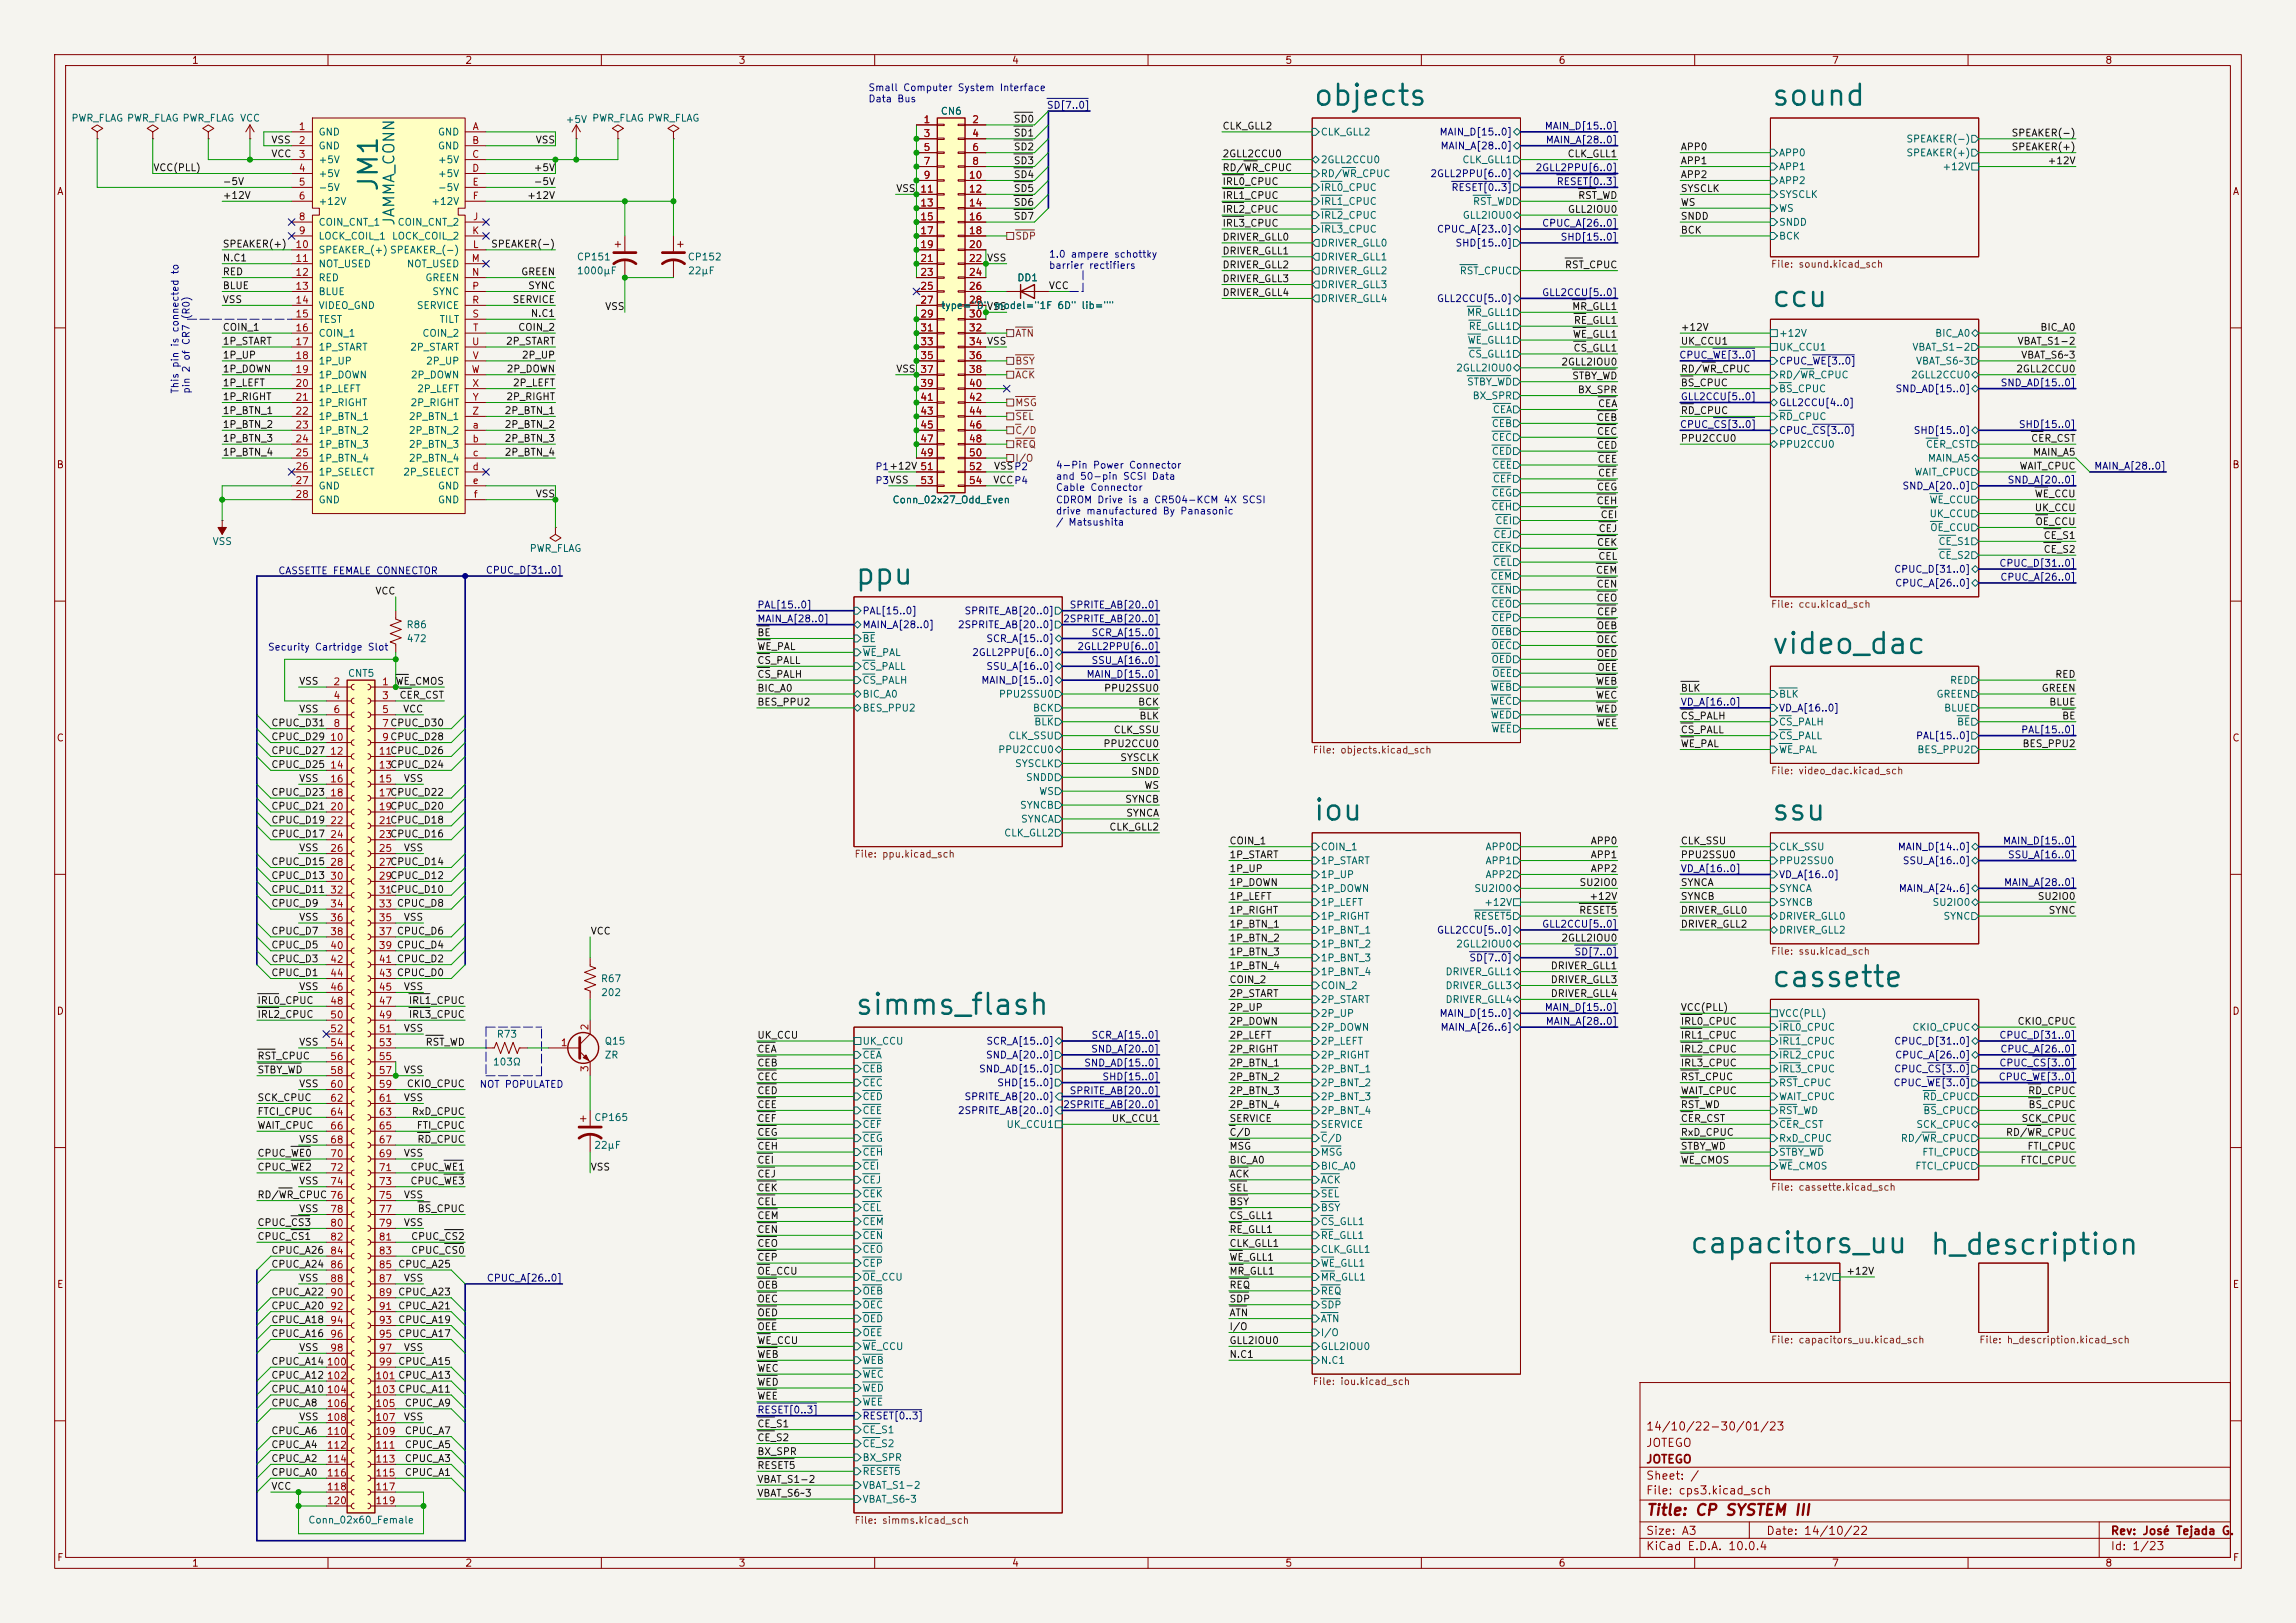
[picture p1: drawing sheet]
<svg xmlns="http://www.w3.org/2000/svg" width="420mm" height="297mm" viewBox="0 0 420 297" stroke-linecap="round" stroke-linejoin="round" font-family="sans-serif">
<defs><g id="words">
<g font-size="3.8" fill="#006464">
<text x="240" y="20.3">objects</text>
<text x="323.8" y="20.3">sound</text>
<text x="323.8" y="57.1">ccu</text>
<text x="156.2" y="107.9">ppu</text>
<text x="323.8" y="120.6">video_dac</text>
<text x="240" y="151.1">iou</text>
<text x="323.8" y="151.1">ssu</text>
<text x="323.8" y="181.6">cassette</text>
<text x="156.2" y="186.7">simms_flash</text>
<text x="308.9" y="230.3">capacitors_uu</text>
<text x="352.8" y="230.6">h_description</text>
</g>
<text font-size="3.5" fill="#006464" x="70" y="35.4" transform="rotate(-90 70 35.4)">JM1</text>
<text font-size="2" fill="#006464" x="72.7" y="41.5" transform="rotate(-90 72.7 41.5)">JAMMA_CONN</text>
<text font-size="2" fill="#840000" x="301" y="277.8">Title: CP SYSTEM III</text>
<g font-size="1.5" fill="#840000">
<text x="301" y="262.1">14/10/22-30/01/23</text>
<text x="301" y="268.1">JOTEGO</text>
<text x="301" y="265.1">JOTEGO</text>
<text x="301" y="273.8">File: cps3.kicad_sch</text>
<text x="301" y="271.1">Sheet: /</text>
<text x="301" y="281.2">Size: A3</text>
<text x="323" y="281.2">Date: 14/10/22</text>
<text x="386" y="281.2">Rev: José Tejada G.</text>
<text x="301" y="284">KiCad E.D.A. 10.0.4</text>
<text x="386" y="284">Id: 1/23</text>
</g>
<g font-size="1.3" fill="#840000">
<text x="35" y="12">1</text>
<text x="85" y="12">2</text>
<text x="135" y="12">3</text>
<text x="185" y="12">4</text>
<text x="235" y="12">5</text>
<text x="285" y="12">6</text>
<text x="335" y="12">7</text>
<text x="385" y="12">8</text>
<text x="10.3" y="36">A</text>
<text x="408.3" y="36">A</text>
<text x="10.3" y="86">B</text>
<text x="408.2" y="86">B</text>
<text x="10.3" y="136">C</text>
<text x="408.2" y="136">C</text>
<text x="10.3" y="186">D</text>
<text x="408.2" y="186">D</text>
<text x="10.3" y="236">E</text>
<text x="408.3" y="236">E</text>
<text x="10.3" y="286">F</text>
<text x="35" y="287">1</text>
<text x="85" y="287">2</text>
<text x="135" y="287">3</text>
<text x="185" y="287">4</text>
<text x="235" y="287">5</text>
<text x="285" y="287">6</text>
<text x="335" y="287">7</text>
<text x="385" y="287">8</text>
<text x="408.3" y="286">F</text>
</g>
<g font-size="1.3" fill="#0000c2">
<text x="158.7" y="17">Small Computer System Interface</text>
<text x="158.7" y="19">Data Bus</text>
<text x="191.8" y="47.5">1.0 ampere schottky</text>
<text x="191.8" y="49.5">barrier rectifiers</text>
<text x="33" y="72.1" transform="rotate(-90 33 72.1)">This pin is connected to</text>
<text x="35" y="72.1" transform="rotate(-90 35 72.1)">pin 2 of CR7 (R0)</text>
<text x="160" y="88.9">P3VSS</text>
<text x="160" y="86.3">P1+12V 51</text>
<text x="193" y="86.1">4-Pin Power Connector</text>
<text x="193" y="88.1">and 50-pin SCSI Data</text>
<text x="193" y="90.1">Cable Connector</text>
<text x="193" y="92.4">CDROM Drive is a CR504-KCM 4X SCSI</text>
<text x="193" y="94.5">drive manufactured By Panasonic</text>
<text x="193" y="96.5">/ Matsushita</text>
<text x="50.8" y="105.4">CASSETTE FEMALE CONNECTOR</text>
<text x="48.9" y="119.4">Security Cartridge Slot</text>
<text x="87.6" y="199.4">NOT POPULATED</text>
</g>
<g font-size="1.3" fill="#006464">
<text x="13" y="22.6">PWR_FLAG PWR_FLAG PWR_FLAG VCC</text>
<text x="103.4" y="22.8">+5V PWR_FLAG PWR_FLAG</text>
<text x="172" y="21.3">CN6</text>
<text x="58.2" y="25.1">GND</text>
<text x="58.2" y="27.6">GND</text>
<text x="80" y="25.1">GND</text>
<text x="80" y="27.6">GND</text>
<text x="241.5" y="25.1">CLK_GLL2</text>
<text x="325.3" y="28.9">APP0</text>
<text x="348.6" y="26.4">SPEAKER(-)</text>
<text x="348.6" y="28.9">SPEAKER(+)</text>
<text x="58.2" y="30.2">+5V</text>
<text x="58.2" y="32.7">+5V</text>
<text x="58.2" y="35.3">-5V</text>
<text x="80" y="30.2">+5V</text>
<text x="80" y="32.7">+5V</text>
<text x="80" y="35.3">-5V</text>
<text x="241.5" y="30.2">2GLL2CCU0</text>
<text x="241.5" y="32.7">RD/WR_CPUC</text>
<text x="241.5" y="35.3">IRL0_CPUC</text>
<text x="267.4" y="30.2">CLK_GLL1</text>
<text x="325.3" y="34">APP2</text>
<text x="325.3" y="31.5">APP1</text>
<text x="355.2" y="31.5">+12V</text>
<text x="58.2" y="37.8">+12V</text>
<text x="58.2" y="41.6">COIN_CNT_1</text>
<text x="72.6" y="41.6">COIN_CNT_2</text>
<text x="78.8" y="37.8">+12V</text>
<text x="241.5" y="40.3">IRL2_CPUC</text>
<text x="241.5" y="37.8">IRL1_CPUC</text>
<text x="267.5" y="40.3">GLL2IOU0</text>
<text x="269.3" y="37.8">RST_WD</text>
<text x="325.3" y="36.5">SYSCLK</text>
<text x="325.3" y="39.1">WS</text>
<text x="325.3" y="41.6">SNDD</text>
<text x="58.2" y="44.2">LOCK_COIL_1</text>
<text x="58.2" y="46.7">SPEAKER_(+) SPEAKER_(-)</text>
<text x="71.6" y="44.2">LOCK_COIL_2</text>
<text x="105.4" y="48">CP151</text>
<text x="125.7" y="48">CP152</text>
<text x="241.5" y="42.9">IRL3_CPUC</text>
<text x="241.5" y="45.4">DRIVER_GLL0</text>
<text x="241.5" y="48">DRIVER_GLL1</text>
<text x="325.3" y="44.2">BCK</text>
<text x="58.2" y="49.2">NOT_USED</text>
<text x="58.2" y="51.8">RED</text>
<text x="74.3" y="49.2">NOT_USED</text>
<text x="77.7" y="51.8">GREEN</text>
<text x="105.4" y="50.5">1000μF</text>
<text x="125.8" y="50.5">22μF</text>
<text x="186" y="51.8">DD1</text>
<text x="241.5" y="53">DRIVER_GLL3</text>
<text x="241.5" y="50.5">DRIVER_GLL2</text>
<text x="266.9" y="50.5">RST_CPUC</text>
<text x="58.2" y="54.3">BLUE</text>
<text x="58.2" y="56.9">VIDEO_GND</text>
<text x="58.2" y="59.4">TEST</text>
<text x="76.1" y="56.9">SERVICE</text>
<text x="79" y="54.3">SYNC</text>
<text x="80.3" y="59.4">TILT</text>
<text x="172.1" y="56.9">type=&quot;D&quot;VSS</text>
<text x="172.1" y="56.9">type=&quot;D&quot; model=&quot;1F 6D&quot; lib=&quot;&quot;</text>
<text x="181.8" y="56.9">model=&quot;1F 6D&quot; lib=&quot;&quot;</text>
<text x="241.5" y="55.6">DRIVER_GLL4</text>
<text x="268.2" y="58.1">MR_GLL1</text>
<text x="58.2" y="61.9">COIN_1</text>
<text x="58.2" y="64.5">1P_START</text>
<text x="74.9" y="64.5">2P_START</text>
<text x="77.2" y="61.9">COIN_2</text>
<text x="268.4" y="63.2">WE_GLL1</text>
<text x="268.5" y="65.7">CS_GLL1</text>
<text x="268.5" y="60.7">RE_GLL1</text>
<text x="325.3" y="61.9">+12V</text>
<text x="325.3" y="64.5">UK_CCU1</text>
<text x="349.7" y="64.5">VBAT_S1-2</text>
<text x="353.9" y="61.9">BIC_A0</text>
<text x="58.2" y="67">1P_UP</text>
<text x="58.2" y="69.6">1P_DOWN</text>
<text x="75" y="69.6">2P_DOWN</text>
<text x="77.8" y="67">2P_UP</text>
<text x="266.2" y="68.3">2GLL2IOU0</text>
<text x="268.2" y="70.8">STBY_WD</text>
<text x="325.3" y="69.6">RD/WR_CPUC</text>
<text x="349.5" y="69.6">2GLL2CCU0</text>
<text x="350.4" y="67">VBAT_S6~3</text>
<text x="58.2" y="72.1">1P_LEFT</text>
<text x="58.2" y="74.6">1P_RIGHT</text>
<text x="58.2" y="77.2">1P_BTN_1</text>
<text x="74.7" y="77.2">2P_BTN_1</text>
<text x="75" y="74.6">2P_RIGHT</text>
<text x="76.2" y="72.1">2P_LEFT</text>
<text x="269.3" y="73.4">BX_SPR</text>
<text x="273" y="75.9">CEA</text>
<text x="325.3" y="72.1">BS_CPUC</text>
<text x="325.3" y="77.2">RD_CPUC</text>
<text x="58.2" y="79.7">1P_BTN_2</text>
<text x="58.2" y="82.3">1P_BTN_3</text>
<text x="74.7" y="79.7">2P_BTN_2</text>
<text x="74.7" y="82.3">2P_BTN_3</text>
<text x="272.8" y="81">CEC</text>
<text x="272.8" y="78.4">CEB</text>
<text x="272.8" y="83.5">CED</text>
<text x="325.3" y="82.3">PPU2CCU0</text>
<text x="352.2" y="82.3">CER_CST</text>
<text x="58.2" y="84.8">1P_BTN_4</text>
<text x="58.2" y="87.3">1P_SELECT</text>
<text x="58.2" y="89.9">GND</text>
<text x="73.7" y="87.3">2P_SELECT</text>
<text x="74.7" y="84.8">2P_BTN_4</text>
<text x="80" y="89.9">GND</text>
<text x="272.9" y="86.1">CEE</text>
<text x="273" y="88.6">CEF</text>
<text x="350.1" y="87.3">WAIT_CPUC</text>
<text x="352.5" y="84.8">MAIN_A5</text>
<text x="58.2" y="92.4">GND</text>
<text x="80" y="92.4">GND</text>
<text x="163.2" y="92.4">Conn_02x27_Odd_Even</text>
<text x="272.7" y="93.7">CEH</text>
<text x="272.8" y="91.1">CEG</text>
<text x="352.8" y="95">UK_CCU</text>
<text x="352.8" y="92.4">WE_CCU</text>
<text x="38.8" y="100">VSS</text>
<text x="96.8" y="101.3">PWR_FLAG</text>
<text x="272.8" y="101.3">CEK</text>
<text x="273.1" y="98.8">CEJ</text>
<text x="273.4" y="96.2">CEI</text>
<text x="353" y="97.5">OE_CCU</text>
<text x="354.5" y="100">CE_S1</text>
<text x="272.6" y="106.4">CEM</text>
<text x="273" y="103.8">CEL</text>
<text x="354.5" y="102.6">CE_S2</text>
<text x="272.7" y="108.9">CEN</text>
<text x="272.7" y="111.5">CEO</text>
<text x="74.3" y="115.3">R86</text>
<text x="74.3" y="117.8">472</text>
<text x="157.7" y="117.8">BE</text>
<text x="272.7" y="116.5">OEB</text>
<text x="272.7" y="119.1">OEC</text>
<text x="272.8" y="114">CEP</text>
<text x="63.5" y="124.2">CNT5</text>
<text x="157.7" y="120.4">WE_PAL</text>
<text x="157.7" y="122.9">CS_PALL</text>
<text x="157.7" y="125.4">CS_PALH</text>
<text x="272.7" y="121.6">OED</text>
<text x="272.8" y="124.2">OEE</text>
<text x="356.6" y="125.4">RED</text>
<text x="157.7" y="128">BIC_A0</text>
<text x="157.7" y="130.5">BES_PPU2</text>
<text x="182.6" y="128">PPU2SSU0</text>
<text x="188.8" y="130.5">BCK</text>
<text x="272.6" y="131.8">WED</text>
<text x="272.6" y="126.7">WEB</text>
<text x="272.6" y="129.2">WEC</text>
<text x="325.3" y="128">BLK</text>
<text x="354.1" y="128">GREEN</text>
<text x="355.5" y="130.5">BLUE</text>
<text x="184.4" y="135.6">CLK_SSU</text>
<text x="189.1" y="133.1">BLK</text>
<text x="272.7" y="134.3">WEE</text>
<text x="325.3" y="133.1">CS_PALH</text>
<text x="325.3" y="135.6">CS_PALL</text>
<text x="357.9" y="133.1">BE</text>
<text x="182.5" y="138.1">PPU2CCU0</text>
<text x="185.6" y="140.7">SYSCLK</text>
<text x="187.6" y="143.2">SNDD</text>
<text x="325.3" y="138.1">WE_PAL</text>
<text x="350.6" y="138.1">BES_PPU2</text>
<text x="186.5" y="148.3">SYNCB</text>
<text x="190" y="145.8">WS</text>
<text x="183.6" y="153.4">CLK_GLL2</text>
<text x="186.7" y="150.8">SYNCA</text>
<text x="241.5" y="155.9">COIN_1</text>
<text x="271.6" y="155.9">APP0</text>
<text x="325.3" y="155.9">CLK_SSU</text>
<text x="241.5" y="158.5">1P_START</text>
<text x="241.5" y="161">1P_UP</text>
<text x="271.6" y="158.5">APP1</text>
<text x="271.6" y="161">APP2</text>
<text x="325.3" y="158.5">PPU2SSU0</text>
<text x="241.5" y="163.5">1P_DOWN</text>
<text x="241.5" y="166.1">1P_LEFT</text>
<text x="269.6" y="163.5">SU2IO0</text>
<text x="271.4" y="166.1">+12V</text>
<text x="325.3" y="163.5">SYNCA</text>
<text x="325.3" y="166.1">SYNCB</text>
<text x="353.4" y="166.1">SU2IO0</text>
<text x="241.5" y="171.2">1P_BNT_1</text>
<text x="241.5" y="168.6">1P_RIGHT</text>
<text x="241.5" y="173.7">1P_BNT_2</text>
<text x="266.2" y="173.7">2GLL2IOU0</text>
<text x="269.5" y="168.6">RESET5</text>
<text x="325.3" y="168.6">DRIVER_GLL0</text>
<text x="325.3" y="171.2">DRIVER_GLL2</text>
<text x="355.4" y="168.6">SYNC</text>
<text x="241.5" y="176.2">1P_BNT_3</text>
<text x="241.5" y="178.8">1P_BNT_4</text>
<text x="264.3" y="178.8">DRIVER_GLL1</text>
<text x="109.8" y="180">R67</text>
<text x="109.8" y="182.6">202</text>
<text x="241.5" y="183.9">2P_START</text>
<text x="241.5" y="181.3">COIN_2</text>
<text x="264.3" y="183.9">DRIVER_GLL4</text>
<text x="264.3" y="181.3">DRIVER_GLL3</text>
<text x="90.8" y="190.2">R73</text>
<text x="110.5" y="191.5">Q15</text>
<text x="157.7" y="191.5">UK_CCU</text>
<text x="241.5" y="186.4">2P_UP</text>
<text x="241.5" y="191.5">2P_LEFT</text>
<text x="241.5" y="188.9">2P_DOWN</text>
<text x="325.3" y="188.9">IRL0_CPUC</text>
<text x="325.3" y="191.5">IRL1_CPUC</text>
<text x="325.3" y="186.4">VCC(PLL)</text>
<text x="349.7" y="188.9">CKIO_CPUC</text>
<text x="90.1" y="195.3">103Ω</text>
<text x="110.5" y="194">ZR</text>
<text x="157.7" y="196.6">CEB</text>
<text x="157.7" y="194">CEA</text>
<text x="241.5" y="196.6">2P_BNT_1</text>
<text x="241.5" y="194">2P_RIGHT</text>
<text x="325.3" y="194">IRL2_CPUC</text>
<text x="325.3" y="196.6">IRL3_CPUC</text>
<text x="157.7" y="199.1">CEC</text>
<text x="157.7" y="201.6">CED</text>
<text x="241.5" y="201.6">2P_BNT_3</text>
<text x="241.5" y="199.1">2P_BNT_2</text>
<text x="325.3" y="199.1">RST_CPUC</text>
<text x="325.3" y="201.6">WAIT_CPUC</text>
<text x="351.6" y="201.6">RD_CPUC</text>
<text x="108.6" y="205.4">CP165</text>
<text x="157.7" y="206.7">CEF</text>
<text x="157.7" y="209.3">CEG</text>
<text x="157.7" y="204.2">CEE</text>
<text x="184" y="206.7">UK_CCU1</text>
<text x="241.5" y="206.7">SERVICE</text>
<text x="241.5" y="204.2">2P_BNT_4</text>
<text x="241.5" y="209.3">C/D</text>
<text x="325.3" y="204.2">RST_WD</text>
<text x="325.3" y="206.7">CER_CST</text>
<text x="325.3" y="209.3">RxD_CPUC</text>
<text x="347.6" y="209.3">RD/WR_CPUC</text>
<text x="350.4" y="206.7">SCK_CPUC</text>
<text x="351.7" y="204.2">BS_CPUC</text>
<text x="108.6" y="210.5">22μF</text>
<text x="157.7" y="211.8">CEH</text>
<text x="157.7" y="214.3">CEI</text>
<text x="241.5" y="214.3">BIC_A0</text>
<text x="241.5" y="211.8">MSG</text>
<text x="325.3" y="214.3">WE_CMOS</text>
<text x="325.3" y="211.8">STBY_WD</text>
<text x="350.2" y="214.3">FTCI_CPUC</text>
<text x="351.5" y="211.8">FTI_CPUC</text>
<text x="157.7" y="219.4">CEK</text>
<text x="157.7" y="222">CEL</text>
<text x="157.7" y="216.9">CEJ</text>
<text x="241.5" y="219.4">SEL</text>
<text x="241.5" y="216.9">ACK</text>
<text x="241.5" y="222">BSY</text>
<text x="157.7" y="227">CEN</text>
<text x="157.7" y="224.5">CEM</text>
<text x="241.5" y="224.5">CS_GLL1</text>
<text x="241.5" y="227">RE_GLL1</text>
<text x="157.7" y="232.1">CEP</text>
<text x="157.7" y="229.6">CEO</text>
<text x="241.5" y="232.1">WE_GLL1</text>
<text x="241.5" y="229.6">CLK_GLL1</text>
<text x="157.7" y="237.2">OEB</text>
<text x="157.7" y="239.7">OEC</text>
<text x="157.7" y="234.7">OE_CCU</text>
<text x="241.5" y="234.7">MR_GLL1</text>
<text x="241.5" y="237.2">REQ</text>
<text x="241.5" y="239.7">SDP</text>
<text x="329.8" y="234.7">+12V</text>
<text x="157.7" y="244.8">OEE</text>
<text x="157.7" y="242.3">OED</text>
<text x="241.5" y="242.3">ATN</text>
<text x="241.5" y="244.8">I/O</text>
<text x="157.7" y="249.9">WEB</text>
<text x="157.7" y="247.4">WE_CCU</text>
<text x="241.5" y="247.4">GLL2IOU0</text>
<text x="241.5" y="249.9">N.C1</text>
<text x="157.7" y="252.4">WEC</text>
<text x="157.7" y="255">WED</text>
<text x="157.7" y="257.5">WEE</text>
<text x="157.7" y="262.6">CE_S1</text>
<text x="157.7" y="265.1">CE_S2</text>
<text x="157.7" y="267.7">BX_SPR</text>
<text x="157.7" y="270.2">RESET5</text>
<text x="157.7" y="272.8">VBAT_S1-2</text>
<text x="157.7" y="275.3">VBAT_S6~3</text>
<text x="56.3" y="279.1">Conn_02x60_Female</text>
</g>
<g font-size="1.3" fill="#a90000">
<text x="168.8" y="22.8">1</text>
<text x="177.7" y="22.8">2</text>
<text x="54.5" y="24.1">1</text>
<text x="54.5" y="26.6">2</text>
<text x="54.5" y="29.2">3</text>
<text x="86.3" y="26.6">B</text>
<text x="86.3" y="29.2">C</text>
<text x="86.3" y="24.1">A</text>
<text x="168.8" y="25.4">3</text>
<text x="168.8" y="27.9">5</text>
<text x="177.7" y="25.4">4</text>
<text x="177.7" y="27.9">6</text>
<text x="54.5" y="31.7">4</text>
<text x="54.5" y="34.3">5</text>
<text x="86.3" y="31.7">D</text>
<text x="86.3" y="34.3">E</text>
<text x="168.2" y="35.5">11</text>
<text x="168.8" y="30.5">7</text>
<text x="168.8" y="33">9</text>
<text x="177.1" y="33">10</text>
<text x="177.1" y="35.5">12</text>
<text x="177.7" y="30.5">8</text>
<text x="54.5" y="36.8">6</text>
<text x="54.5" y="40.6">8</text>
<text x="86.3" y="36.8">F</text>
<text x="86.4" y="40.6">J</text>
<text x="168.2" y="38.1">13</text>
<text x="168.2" y="40.6">15</text>
<text x="177.1" y="38.1">14</text>
<text x="177.1" y="40.6">16</text>
<text x="53.9" y="45.7">10</text>
<text x="54.5" y="43.2">9</text>
<text x="86.3" y="43.2">K</text>
<text x="86.4" y="45.7">L</text>
<text x="168.2" y="43.2">17</text>
<text x="168.2" y="45.7">19</text>
<text x="177.1" y="43.2">18</text>
<text x="177.1" y="45.7">20</text>
<text x="53.9" y="48.2">11</text>
<text x="53.9" y="50.8">12</text>
<text x="53.9" y="53.3">13</text>
<text x="86.2" y="48.2">M</text>
<text x="86.2" y="50.8">N</text>
<text x="86.3" y="53.3">P</text>
<text x="168.2" y="48.2">21</text>
<text x="168.2" y="50.8">23</text>
<text x="168.2" y="53.3">25</text>
<text x="177.1" y="48.2">22</text>
<text x="177.1" y="50.8">24</text>
<text x="177.1" y="53.3">26</text>
<text x="53.9" y="55.9">14</text>
<text x="53.9" y="58.4">15</text>
<text x="86.3" y="55.9">R</text>
<text x="86.3" y="58.4">S</text>
<text x="168.2" y="55.9">27</text>
<text x="168.2" y="58.4">29</text>
<text x="177.1" y="55.9">28</text>
<text x="177.1" y="58.4">30</text>
<text x="53.9" y="60.9">16</text>
<text x="53.9" y="63.5">17</text>
<text x="86.2" y="63.5">U</text>
<text x="86.4" y="60.9">T</text>
<text x="168.2" y="60.9">31</text>
<text x="168.2" y="63.5">33</text>
<text x="177.1" y="60.9">32</text>
<text x="177.1" y="63.5">34 VSS</text>
<text x="177.1" y="63.5">34</text>
<text x="53.9" y="66">18</text>
<text x="53.9" y="68.6">19</text>
<text x="53.9" y="71.1">20</text>
<text x="86.2" y="68.6">W</text>
<text x="86.3" y="71.1">X</text>
<text x="86.3" y="66">V</text>
<text x="168.2" y="66">35</text>
<text x="168.2" y="68.6">37</text>
<text x="168.2" y="71.1">39</text>
<text x="177.1" y="66">36</text>
<text x="177.1" y="68.6">38</text>
<text x="177.1" y="71.1">40</text>
<text x="53.9" y="73.6">21</text>
<text x="53.9" y="76.2">22</text>
<text x="86.3" y="76.2">Z</text>
<text x="86.3" y="73.6">Y</text>
<text x="168.2" y="73.6">41</text>
<text x="168.2" y="76.2">43</text>
<text x="177.1" y="73.6">42</text>
<text x="177.1" y="76.2">44</text>
<text x="53.9" y="78.7">23</text>
<text x="53.9" y="81.3">24</text>
<text x="53.9" y="83.8">25</text>
<text x="86.3" y="78.7">a</text>
<text x="86.3" y="81.3">b</text>
<text x="86.3" y="83.8">c</text>
<text x="168.2" y="78.7">45</text>
<text x="168.2" y="81.3">47</text>
<text x="168.2" y="83.8">49</text>
<text x="177.1" y="78.7">46</text>
<text x="177.1" y="81.3">48</text>
<text x="177.1" y="83.8">50</text>
<text x="53.9" y="86.3">26</text>
<text x="53.9" y="88.9">27</text>
<text x="86.3" y="86.3">d</text>
<text x="86.3" y="88.9">e</text>
<text x="168.2" y="88.9">53</text>
<text x="168.2" y="86.3">51</text>
<text x="177.1" y="86.3">52</text>
<text x="177.1" y="88.9">54</text>
<text x="53.9" y="91.4">28</text>
<text x="86.5" y="91.4">f</text>
<text x="60.9" y="125.7">2</text>
<text x="69.8" y="125.7">1</text>
<text x="60.9" y="128.2">4</text>
<text x="60.9" y="130.8">6</text>
<text x="69.8" y="128.2">3</text>
<text x="69.8" y="130.8">5</text>
<text x="60.3" y="135.9">10</text>
<text x="60.9" y="133.3">8</text>
<text x="69.8" y="133.3">7CPUC_D30</text>
<text x="69.8" y="135.9">9CPUC_D28</text>
<text x="60.3" y="138.4">12</text>
<text x="60.3" y="140.9">14</text>
<text x="60.3" y="143.5">16</text>
<text x="69.2" y="138.4">11CPUC_D26</text>
<text x="69.2" y="140.9">13CPUC_D24</text>
<text x="69.2" y="143.5">15</text>
<text x="60.3" y="146">18</text>
<text x="60.3" y="148.6">20</text>
<text x="69.2" y="146">17CPUC_D22</text>
<text x="69.2" y="148.6">19CPUC_D20</text>
<text x="60.3" y="151.1">22</text>
<text x="60.3" y="153.6">24</text>
<text x="69.2" y="151.1">21CPUC_D18</text>
<text x="69.2" y="153.6">23CPUC_D16</text>
<text x="60.3" y="156.2">26</text>
<text x="60.3" y="158.7">28</text>
<text x="60.3" y="161.3">30</text>
<text x="69.2" y="156.2">25</text>
<text x="69.2" y="158.7">27CPUC_D14</text>
<text x="69.2" y="161.3">29CPUC_D12</text>
<text x="60.3" y="163.8">32</text>
<text x="60.3" y="166.3">34</text>
<text x="69.2" y="163.8">31CPUC_D10</text>
<text x="69.2" y="166.3">33 CPUC_D8</text>
<text x="60.3" y="168.9">36</text>
<text x="60.3" y="171.4">38</text>
<text x="60.3" y="174">40</text>
<text x="69.2" y="168.9">35</text>
<text x="69.2" y="171.4">37 CPUC_D6</text>
<text x="69.2" y="174">39 CPUC_D4</text>
<text x="60.3" y="176.5">42</text>
<text x="60.3" y="179">44</text>
<text x="69.2" y="176.5">41 CPUC_D2</text>
<text x="69.2" y="179">43 CPUC_D0</text>
<text x="60.3" y="181.6">46</text>
<text x="60.3" y="184.1">48</text>
<text x="69.2" y="181.6">45</text>
<text x="69.2" y="184.1">47</text>
<text x="60.3" y="186.7">50</text>
<text x="60.3" y="189.2">52</text>
<text x="60.3" y="191.7">54</text>
<text x="69.2" y="186.7">49</text>
<text x="69.2" y="189.2">51</text>
<text x="69.2" y="191.7">53</text>
<text x="102.5" y="191.7">1</text>
<text x="107.9" y="188.7" transform="rotate(-90 107.9 188.7)">2</text>
<text x="60.3" y="194.3">56</text>
<text x="60.3" y="196.8">58</text>
<text x="69.2" y="194.3">55</text>
<text x="69.2" y="196.8">57</text>
<text x="107.9" y="196.3" transform="rotate(-90 107.9 196.3)">3</text>
<text x="60.3" y="199.4">60</text>
<text x="60.3" y="201.9">62</text>
<text x="69.2" y="199.4">59</text>
<text x="69.2" y="201.9">61</text>
<text x="60.3" y="204.4">64</text>
<text x="60.3" y="207">66</text>
<text x="60.3" y="209.5">68</text>
<text x="69.2" y="204.4">63</text>
<text x="69.2" y="207">65</text>
<text x="69.2" y="209.5">67</text>
<text x="60.3" y="212.1">70</text>
<text x="60.3" y="214.6">72</text>
<text x="69.2" y="212.1">69</text>
<text x="69.2" y="214.6">71</text>
<text x="60.3" y="217.1">74</text>
<text x="69.2" y="217.1">73</text>
<text x="69.2" y="219.7">75</text>
<text x="60.3" y="222.2">78</text>
<text x="60.3" y="224.8">80</text>
<text x="60.3" y="227.3">82</text>
<text x="69.2" y="222.2">77</text>
<text x="69.2" y="224.8">79</text>
<text x="69.2" y="227.3">81</text>
<text x="60.3" y="229.8">84</text>
<text x="60.3" y="232.4">86</text>
<text x="69.2" y="229.8">83</text>
<text x="69.2" y="232.4">85</text>
<text x="60.3" y="234.9">88</text>
<text x="60.3" y="237.5">90</text>
<text x="69.2" y="234.9">87</text>
<text x="69.2" y="237.5">89</text>
<text x="60.3" y="240">92</text>
<text x="60.3" y="242.5">94</text>
<text x="60.3" y="245.1">96</text>
<text x="69.2" y="240">91</text>
<text x="69.2" y="242.5">93</text>
<text x="69.2" y="245.1">95</text>
<text x="59.7" y="250.2">100</text>
<text x="60.3" y="247.6">98</text>
<text x="69.2" y="247.6">97</text>
<text x="69.2" y="250.2">99</text>
<text x="59.7" y="252.7">102</text>
<text x="59.7" y="255.2">104</text>
<text x="59.7" y="257.8">106</text>
<text x="68.6" y="252.7">101 CPUC_A13</text>
<text x="68.6" y="255.2">103 CPUC_A11</text>
<text x="68.6" y="257.8">105</text>
<text x="59.7" y="260.3">108</text>
<text x="59.7" y="262.9">110</text>
<text x="68.6" y="260.3">107</text>
<text x="68.6" y="262.9">109</text>
<text x="59.7" y="265.4">112</text>
<text x="59.7" y="267.9">114</text>
<text x="68.6" y="265.4">111</text>
<text x="68.6" y="267.9">113</text>
<text x="59.7" y="270.5">116</text>
<text x="59.7" y="273">118</text>
<text x="59.7" y="275.6">120</text>
<text x="68.6" y="270.5">115</text>
<text x="68.6" y="273">117</text>
<text x="68.6" y="275.6">119</text>
</g>
<g font-size="1.3" fill="#0f0f0f">
<text x="185.3" y="22.7">SD0</text>
<text x="49.5" y="29.1">VCC</text>
<text x="49.5" y="26.5">VSS</text>
<text x="97.9" y="26.5">VSS</text>
<text x="185.3" y="25.3">SD1</text>
<text x="185.3" y="27.8">SD2</text>
<text x="223.5" y="24">CLK_GLL2</text>
<text x="223.5" y="29.1">2GLL2CCU0</text>
<text x="286.6" y="29.1">CLK_GLL1</text>
<text x="307.3" y="27.8">APP0</text>
<text x="367.9" y="25.3">SPEAKER(-)</text>
<text x="367.9" y="27.8">SPEAKER(+)</text>
<text x="27.9" y="31.6">VCC(PLL)</text>
<text x="40.6" y="34.2">-5V</text>
<text x="97.5" y="34.2">-5V</text>
<text x="97.5" y="31.6">+5V</text>
<text x="163.8" y="35.4">VSS</text>
<text x="185.3" y="30.4">SD3</text>
<text x="185.3" y="32.9">SD4</text>
<text x="185.3" y="35.4">SD5</text>
<text x="223.5" y="31.6">RD/WR_CPUC</text>
<text x="223.5" y="34.2">IRL0_CPUC</text>
<text x="307.3" y="35.4">SYSCLK</text>
<text x="307.3" y="32.9">APP2</text>
<text x="307.3" y="30.4">APP1</text>
<text x="374.4" y="30.4">+12V</text>
<text x="40.6" y="36.7">+12V</text>
<text x="96.3" y="36.7">+12V</text>
<text x="185.3" y="38">SD6</text>
<text x="185.3" y="40.5">SD7</text>
<text x="223.5" y="36.7">IRL1_CPUC</text>
<text x="223.5" y="41.8">IRL3_CPUC</text>
<text x="223.5" y="39.2">IRL2_CPUC</text>
<text x="286.7" y="39.2">GLL2IOU0</text>
<text x="288.6" y="36.7">RST_WD</text>
<text x="307.3" y="38">WS</text>
<text x="307.3" y="40.5">SNDD</text>
<text x="40.6" y="45.6">SPEAKER(+)</text>
<text x="89.7" y="45.6">SPEAKER(-)</text>
<text x="223.5" y="44.3">DRIVER_GLL0</text>
<text x="223.5" y="46.9">DRIVER_GLL1</text>
<text x="307.3" y="43.1">BCK</text>
<text x="40.6" y="48.1">N.C1</text>
<text x="40.6" y="50.7">RED</text>
<text x="40.6" y="53.2">BLUE</text>
<text x="95.2" y="50.7">GREEN</text>
<text x="96.5" y="53.2">SYNC</text>
<text x="180.4" y="48.1">VSS</text>
<text x="191.7" y="53.2">VCC</text>
<text x="223.5" y="49.4">DRIVER_GLL2</text>
<text x="223.5" y="51.9">DRIVER_GLL3</text>
<text x="286.2" y="49.4">RST_CPUC</text>
<text x="40.6" y="55.8">VSS</text>
<text x="93.7" y="55.8">SERVICE</text>
<text x="97" y="58.3">N.C1</text>
<text x="110.6" y="57">VSS</text>
<text x="223.5" y="54.5">DRIVER_GLL4</text>
<text x="287.5" y="57">MR_GLL1</text>
<text x="287.8" y="59.6">RE_GLL1</text>
<text x="40.6" y="63.4">1P_START</text>
<text x="40.6" y="60.8">COIN_1</text>
<text x="40.6" y="65.9">1P_UP</text>
<text x="92.4" y="63.4">2P_START</text>
<text x="94.7" y="60.8">COIN_2</text>
<text x="95.3" y="65.9">2P_UP</text>
<text x="287.6" y="62.1">WE_GLL1</text>
<text x="287.7" y="64.6">CS_GLL1</text>
<text x="307.3" y="60.8">+12V</text>
<text x="307.3" y="63.4">UK_CCU1</text>
<text x="368.9" y="63.4">VBAT_S1-2</text>
<text x="369.6" y="65.9">VBAT_S6~3</text>
<text x="373.1" y="60.8">BIC_A0</text>
<text x="40.6" y="68.5">1P_DOWN</text>
<text x="40.6" y="71">1P_LEFT</text>
<text x="92.6" y="68.5">2P_DOWN</text>
<text x="93.7" y="71">2P_LEFT</text>
<text x="163.8" y="68.5">VSS</text>
<text x="285.5" y="67.2">2GLL2IOU0</text>
<text x="287.5" y="69.7">STBY_WD</text>
<text x="307.3" y="68.5">RD/WR_CPUC</text>
<text x="307.3" y="71">BS_CPUC</text>
<text x="368.7" y="68.5">2GLL2CCU0</text>
<text x="40.6" y="73.5">1P_RIGHT</text>
<text x="40.6" y="76.1">1P_BTN_1</text>
<text x="92.2" y="76.1">2P_BTN_1</text>
<text x="92.5" y="73.5">2P_RIGHT</text>
<text x="288.5" y="72.3">BX_SPR</text>
<text x="292" y="77.3">CEB</text>
<text x="292.2" y="74.8">CEA</text>
<text x="307.3" y="76.1">RD_CPUC</text>
<text x="40.6" y="83.7">1P_BTN_4</text>
<text x="40.6" y="81.2">1P_BTN_3</text>
<text x="40.6" y="78.6">1P_BTN_2</text>
<text x="92.2" y="83.7">2P_BTN_4</text>
<text x="92.2" y="81.2">2P_BTN_3</text>
<text x="92.2" y="78.6">2P_BTN_2</text>
<text x="292" y="79.9">CEC</text>
<text x="292" y="82.4">CED</text>
<text x="307.3" y="81.2">PPU2CCU0</text>
<text x="371.4" y="81.2">CER_CST</text>
<text x="371.8" y="83.7">MAIN_A5</text>
<text x="181.6" y="88.8">VCCP4</text>
<text x="181.7" y="86.2">VSSP2</text>
<text x="292.1" y="85">CEE</text>
<text x="292.2" y="87.5">CEF</text>
<text x="369.3" y="86.2">WAIT_CPUC</text>
<text x="97.9" y="91.3">VSS</text>
<text x="292" y="92.6">CEH</text>
<text x="292" y="90">CEG</text>
<text x="292.7" y="95.1">CEI</text>
<text x="372.1" y="93.9">UK_CCU</text>
<text x="372.1" y="91.3">WE_CCU</text>
<text x="292" y="100.2">CEK</text>
<text x="292.3" y="97.7">CEJ</text>
<text x="372.2" y="96.4">OE_CCU</text>
<text x="373.7" y="101.5">CE_S2</text>
<text x="373.7" y="98.9">CE_S1</text>
<text x="291.8" y="105.3">CEM</text>
<text x="292" y="107.8">CEN</text>
<text x="292.3" y="102.7">CEL</text>
<text x="68.6" y="109.1">VCC</text>
<text x="292" y="110.4">CEO</text>
<text x="292" y="112.9">CEP</text>
<text x="138.4" y="116.7">BE</text>
<text x="138.4" y="119.3">WE_PAL</text>
<text x="292" y="115.4">OEB</text>
<text x="292" y="118">OEC</text>
<text x="54.6" y="125.6">VSS</text>
<text x="72.2" y="125.6">WE_CMOS</text>
<text x="138.4" y="121.8">CS_PALL</text>
<text x="138.4" y="124.3">CS_PALH</text>
<text x="291.8" y="125.6">WEB</text>
<text x="292" y="120.5">OED</text>
<text x="292.1" y="123.1">OEE</text>
<text x="375.8" y="124.3">RED</text>
<text x="54.6" y="130.7">VSS</text>
<text x="73" y="128.1">CER_CST</text>
<text x="73.6" y="130.7">VCC</text>
<text x="138.4" y="129.4">BES_PPU2</text>
<text x="138.4" y="126.9">BIC_A0</text>
<text x="201.8" y="126.9">PPU2SSU0</text>
<text x="208.1" y="129.4">BCK</text>
<text x="208.3" y="132">BLK</text>
<text x="291.8" y="130.7">WED</text>
<text x="291.8" y="128.1">WEC</text>
<text x="307.3" y="126.9">BLK</text>
<text x="307.3" y="132">CS_PALH</text>
<text x="373.4" y="126.9">GREEN</text>
<text x="374.7" y="129.4">BLUE</text>
<text x="377.1" y="132">BE</text>
<text x="49.5" y="135.8">CPUC_D29</text>
<text x="49.5" y="133.2">CPUC_D31</text>
<text x="201.7" y="137">PPU2CCU0</text>
<text x="203.6" y="134.5">CLK_SSU</text>
<text x="292" y="133.2">WEE</text>
<text x="307.3" y="134.5">CS_PALL</text>
<text x="307.3" y="137">WE_PAL</text>
<text x="369.9" y="137">BES_PPU2</text>
<text x="49.5" y="140.8">CPUC_D25</text>
<text x="49.5" y="138.3">CPUC_D27</text>
<text x="54.6" y="143.4">VSS</text>
<text x="73.8" y="143.4">VSS</text>
<text x="204.8" y="139.6">SYSCLK</text>
<text x="206.8" y="142.1">SNDD</text>
<text x="49.5" y="145.9">CPUC_D23</text>
<text x="49.5" y="148.5">CPUC_D21</text>
<text x="205.7" y="147.2">SYNCB</text>
<text x="205.9" y="149.7">SYNCA</text>
<text x="209.2" y="144.7">WS</text>
<text x="49.5" y="153.5">CPUC_D17</text>
<text x="49.5" y="151">CPUC_D19</text>
<text x="202.8" y="152.3">CLK_GLL2</text>
<text x="224.8" y="154.8">COIN_1</text>
<text x="290.9" y="154.8">APP0</text>
<text x="307.3" y="154.8">CLK_SSU</text>
<text x="49.5" y="158.6">CPUC_D15</text>
<text x="49.5" y="161.2">CPUC_D13</text>
<text x="54.6" y="156.1">VSS</text>
<text x="73.8" y="156.1">VSS</text>
<text x="224.8" y="159.9">1P_UP</text>
<text x="224.8" y="157.4">1P_START</text>
<text x="290.9" y="157.4">APP1</text>
<text x="290.9" y="159.9">APP2</text>
<text x="307.3" y="157.4">PPU2SSU0</text>
<text x="49.5" y="166.2">CPUC_D9</text>
<text x="49.5" y="163.7">CPUC_D11</text>
<text x="224.8" y="162.4">1P_DOWN</text>
<text x="224.8" y="165">1P_LEFT</text>
<text x="224.8" y="167.5">1P_RIGHT</text>
<text x="288.8" y="167.5">RESET5</text>
<text x="288.8" y="162.4">SU2IO0</text>
<text x="290.6" y="165">+12V</text>
<text x="307.3" y="167.5">DRIVER_GLL0</text>
<text x="307.3" y="162.4">SYNCA</text>
<text x="307.3" y="165">SYNCB</text>
<text x="372.6" y="165">SU2IO0</text>
<text x="374.6" y="167.5">SYNC</text>
<text x="49.5" y="171.3">CPUC_D7</text>
<text x="49.5" y="173.9">CPUC_D5</text>
<text x="54.6" y="168.8">VSS</text>
<text x="73.8" y="168.8">VSS</text>
<text x="107.9" y="171.3">VCC</text>
<text x="224.8" y="172.6">1P_BTN_2</text>
<text x="224.8" y="170.1">1P_BTN_1</text>
<text x="285.5" y="172.6">2GLL2IOU0</text>
<text x="307.3" y="170.1">DRIVER_GLL2</text>
<text x="49.5" y="178.9">CPUC_D1</text>
<text x="49.5" y="176.4">CPUC_D3</text>
<text x="224.8" y="177.7">1P_BTN_4</text>
<text x="224.8" y="175.1">1P_BTN_3</text>
<text x="283.6" y="177.7">DRIVER_GLL1</text>
<text x="47" y="184">IRL0_CPUC</text>
<text x="54.6" y="181.5">VSS</text>
<text x="73.8" y="181.5">VSS</text>
<text x="74.7" y="184">IRL1_CPUC</text>
<text x="224.8" y="185.3">2P_UP</text>
<text x="224.8" y="180.2">COIN_2</text>
<text x="224.8" y="182.8">2P_START</text>
<text x="283.6" y="182.8">DRIVER_GLL4</text>
<text x="283.6" y="180.2">DRIVER_GLL3</text>
<text x="307.3" y="185.3">VCC(PLL)</text>
<text x="47" y="186.6">IRL2_CPUC</text>
<text x="54.6" y="191.6">VSS</text>
<text x="73.8" y="189.1">VSS</text>
<text x="74.7" y="186.6">IRL3_CPUC</text>
<text x="77.8" y="191.6">RST_WD</text>
<text x="138.4" y="190.4">UK_CCU</text>
<text x="224.8" y="190.4">2P_LEFT</text>
<text x="224.8" y="187.8">2P_DOWN</text>
<text x="307.3" y="187.8">IRL0_CPUC</text>
<text x="307.3" y="190.4">IRL1_CPUC</text>
<text x="368.9" y="187.8">CKIO_CPUC</text>
<text x="47" y="196.7">STBY_WD</text>
<text x="47" y="194.2">RST_CPUC</text>
<text x="73.8" y="196.7">VSS</text>
<text x="138.4" y="192.9">CEA</text>
<text x="138.4" y="198">CEC</text>
<text x="138.4" y="195.5">CEB</text>
<text x="224.8" y="198">2P_BTN_2</text>
<text x="224.8" y="195.5">2P_BTN_1</text>
<text x="224.8" y="192.9">2P_RIGHT</text>
<text x="307.3" y="195.5">IRL3_CPUC</text>
<text x="307.3" y="192.9">IRL2_CPUC</text>
<text x="307.3" y="198">RST_CPUC</text>
<text x="47" y="201.8">SCK_CPUC</text>
<text x="54.6" y="199.3">VSS</text>
<text x="73.8" y="201.8">VSS</text>
<text x="74.3" y="199.3">CKIO_CPUC</text>
<text x="138.4" y="203.1">CEE</text>
<text x="138.4" y="200.5">CED</text>
<text x="224.8" y="203.1">2P_BTN_4</text>
<text x="224.8" y="200.5">2P_BTN_3</text>
<text x="307.3" y="203.1">RST_WD</text>
<text x="307.3" y="200.5">WAIT_CPUC</text>
<text x="370.9" y="200.5">RD_CPUC</text>
<text x="370.9" y="203.1">BS_CPUC</text>
<text x="47" y="206.9">WAIT_CPUC</text>
<text x="47" y="204.3">FTCI_CPUC</text>
<text x="54.6" y="209.4">VSS</text>
<text x="75.2" y="204.3">RxD_CPUC</text>
<text x="76.1" y="206.9">FTI_CPUC</text>
<text x="76.2" y="209.4">RD_CPUC</text>
<text x="138.4" y="208.2">CEG</text>
<text x="138.4" y="205.6">CEF</text>
<text x="203.2" y="205.6">UK_CCU1</text>
<text x="224.8" y="205.6">SERVICE</text>
<text x="224.8" y="208.2">C/D</text>
<text x="307.3" y="205.6">CER_CST</text>
<text x="307.3" y="208.2">RxD_CPUC</text>
<text x="366.8" y="208.2">RD/WR_CPUC</text>
<text x="369.7" y="205.6">SCK_CPUC</text>
<text x="47" y="212">CPUC_WE0</text>
<text x="47" y="214.5">CPUC_WE2</text>
<text x="73.8" y="212">VSS</text>
<text x="75" y="214.5">CPUC_WE1</text>
<text x="107.9" y="214.5">VSS</text>
<text x="138.4" y="210.7">CEH</text>
<text x="138.4" y="215.8">CEJ</text>
<text x="138.4" y="213.2">CEI</text>
<text x="224.8" y="215.8">ACK</text>
<text x="224.8" y="213.2">BIC_A0</text>
<text x="224.8" y="210.7">MSG</text>
<text x="307.3" y="213.2">WE_CMOS</text>
<text x="307.3" y="210.7">STBY_WD</text>
<text x="369.5" y="213.2">FTCI_CPUC</text>
<text x="370.8" y="210.7">FTI_CPUC</text>
<text x="47" y="219.6">RD/WR_CPUC 76</text>
<text x="54.6" y="217">VSS</text>
<text x="73.8" y="219.6">VSS</text>
<text x="75" y="217">CPUC_WE3</text>
<text x="138.4" y="220.9">CEL</text>
<text x="138.4" y="218.3">CEK</text>
<text x="224.8" y="220.9">BSY</text>
<text x="224.8" y="218.3">SEL</text>
<text x="47" y="227.2">CPUC_CS1</text>
<text x="47" y="224.7">CPUC_CS3</text>
<text x="54.6" y="222.1">VSS</text>
<text x="73.8" y="224.7">VSS</text>
<text x="75.1" y="227.2">CPUC_CS2</text>
<text x="76.3" y="222.1">BS_CPUC</text>
<text x="138.4" y="223.4">CEM</text>
<text x="138.4" y="225.9">CEN</text>
<text x="224.8" y="223.4">CS_GLL1</text>
<text x="224.8" y="225.9">RE_GLL1</text>
<text x="49.5" y="232.3">CPUC_A24</text>
<text x="49.5" y="229.7">CPUC_A26</text>
<text x="72.7" y="232.3">CPUC_A25</text>
<text x="75.1" y="229.7">CPUC_CS0</text>
<text x="138.4" y="231">CEP</text>
<text x="138.4" y="228.5">CEO</text>
<text x="138.4" y="233.6">OE_CCU</text>
<text x="224.8" y="231">WE_GLL1</text>
<text x="224.8" y="228.5">CLK_GLL1</text>
<text x="224.8" y="233.6">MR_GLL1</text>
<text x="337.6" y="233.6">+12V</text>
<text x="49.5" y="239.9">CPUC_A20</text>
<text x="49.5" y="237.4">CPUC_A22</text>
<text x="54.6" y="234.8">VSS</text>
<text x="72.7" y="237.4">CPUC_A23</text>
<text x="72.7" y="239.9">CPUC_A21</text>
<text x="73.8" y="234.8">VSS</text>
<text x="138.4" y="236.1">OEB</text>
<text x="138.4" y="238.6">OEC</text>
<text x="224.8" y="236.1">REQ</text>
<text x="224.8" y="238.6">SDP</text>
<text x="49.5" y="242.4">CPUC_A18</text>
<text x="49.5" y="245">CPUC_A16</text>
<text x="72.7" y="245">CPUC_A17</text>
<text x="72.7" y="242.4">CPUC_A19</text>
<text x="138.4" y="243.7">OEE</text>
<text x="138.4" y="241.2">OED</text>
<text x="224.8" y="243.7">I/O</text>
<text x="224.8" y="241.2">ATN</text>
<text x="49.5" y="250.1">CPUC_A14</text>
<text x="54.6" y="247.5">VSS</text>
<text x="72.7" y="250.1">CPUC_A15</text>
<text x="73.8" y="247.5">VSS</text>
<text x="138.4" y="251.3">WEC</text>
<text x="138.4" y="246.3">WE_CCU</text>
<text x="138.4" y="248.8">WEB</text>
<text x="224.8" y="248.8">N.C1</text>
<text x="224.8" y="246.3">GLL2IOU0</text>
<text x="49.5" y="252.6">CPUC_A12</text>
<text x="49.5" y="255.1">CPUC_A10</text>
<text x="49.5" y="257.7">CPUC_A8</text>
<text x="73.9" y="257.7">CPUC_A9</text>
<text x="138.4" y="253.9">WED</text>
<text x="138.4" y="256.4">WEE</text>
<text x="49.5" y="262.8">CPUC_A6</text>
<text x="54.6" y="260.2">VSS</text>
<text x="73.8" y="260.2">VSS</text>
<text x="73.9" y="262.8">CPUC_A7</text>
<text x="138.4" y="261.5">CE_S1</text>
<text x="49.5" y="265.3">CPUC_A4</text>
<text x="49.5" y="267.8">CPUC_A2</text>
<text x="73.9" y="267.8">CPUC_A3</text>
<text x="73.9" y="265.3">CPUC_A5</text>
<text x="138.4" y="264">CE_S2</text>
<text x="138.4" y="266.6">BX_SPR</text>
<text x="138.4" y="269.1">RESET5</text>
<text x="49.5" y="270.4">CPUC_A0</text>
<text x="49.5" y="272.9">VCC</text>
<text x="73.9" y="270.4">CPUC_A1</text>
<text x="138.4" y="274.2">VBAT_S6~3</text>
<text x="138.4" y="271.7">VBAT_S1-2</text>
</g>
<g font-size="1.3" fill="#000084">
<text x="191.4" y="20.2">SD[7..0]</text>
<text x="263.2" y="25.1">MAIN_D[15..0]</text>
<text x="263.4" y="27.6">MAIN_A[28..0]</text>
<text x="282.5" y="24">MAIN_D[15..0]</text>
<text x="282.6" y="26.5">MAIN_A[28..0]</text>
<text x="261.5" y="32.7">2GLL2PPU[6..0]</text>
<text x="265.4" y="35.3">RESET[0..3]</text>
<text x="280.8" y="31.6">2GLL2PPU[6..0]</text>
<text x="284.6" y="34.2">RESET[0..3]</text>
<text x="282" y="41.8">CPUC_A[26..0]</text>
<text x="262.7" y="42.9">CPUC_A[23..0]</text>
<text x="266.1" y="45.4">SHD[15..0]</text>
<text x="285.4" y="44.3">SHD[15..0]</text>
<text x="262.7" y="55.6">GLL2CCU[5..0]</text>
<text x="282" y="54.5">GLL2CCU[5..0]</text>
<text x="307.1" y="65.9">CPUC_WE[3..0]</text>
<text x="325.3" y="67">CPUC_WE[3..0]</text>
<text x="365.9" y="71">SND_AD[15..0]</text>
<text x="307.3" y="73.5">GLL2CCU[5..0]</text>
<text x="325.3" y="74.6">GLL2CCU[4..0]</text>
<text x="346.6" y="72.1">SND_AD[15..0]</text>
<text x="307.2" y="78.6">CPUC_CS[3..0]</text>
<text x="325.3" y="79.7">CPUC_CS[3..0]</text>
<text x="349.9" y="79.7">SHD[15..0]</text>
<text x="369.2" y="78.6">SHD[15..0]</text>
<text x="347.9" y="89.9">SND_A[20..0]</text>
<text x="367.1" y="88.8">SND_A[20..0]</text>
<text x="383" y="86.2">MAIN_A[28..0]</text>
<text x="88.8" y="105.3">CPUC_D[31..0]</text>
<text x="346.4" y="105.1">CPUC_D[31..0]</text>
<text x="346.6" y="107.7">CPUC_A[26..0]</text>
<text x="365.6" y="104">CPUC_D[31..0]</text>
<text x="365.8" y="106.6">CPUC_A[26..0]</text>
<text x="138.4" y="111.6">PAL[15..0]</text>
<text x="157.7" y="112.7">PAL[15..0]</text>
<text x="176.3" y="112.7">SPRITE_AB[20..0]</text>
<text x="195.6" y="111.6">SPRITE_AB[20..0]</text>
<text x="138.4" y="114.2">MAIN_A[28..0]</text>
<text x="157.7" y="115.3">MAIN_A[28..0]</text>
<text x="175.1" y="115.3">2SPRITE_AB[20..0]</text>
<text x="180.3" y="117.8">SCR_A[15..0]</text>
<text x="194.3" y="114.2">2SPRITE_AB[20..0]</text>
<text x="196.9" y="119.3">2GLL2PPU[6..0]</text>
<text x="199.5" y="116.7">SCR_A[15..0]</text>
<text x="177.7" y="120.4">2GLL2PPU[6..0]</text>
<text x="179.4" y="125.4">MAIN_D[15..0]</text>
<text x="180.3" y="122.9">SSU_A[16..0]</text>
<text x="198.6" y="124.3">MAIN_D[15..0]</text>
<text x="199.5" y="121.8">SSU_A[16..0]</text>
<text x="307.3" y="129.4">VD_A[16..0]</text>
<text x="325.3" y="130.5">VD_A[16..0]</text>
<text x="350.4" y="135.6">PAL[15..0]</text>
<text x="369.6" y="134.5">PAL[15..0]</text>
<text x="347" y="155.9">MAIN_D[14..0]</text>
<text x="366.3" y="154.8">MAIN_D[15..0]</text>
<text x="307.3" y="159.9">VD_A[16..0]</text>
<text x="325.3" y="161">VD_A[16..0]</text>
<text x="347.9" y="158.5">SSU_A[16..0]</text>
<text x="367.2" y="157.4">SSU_A[16..0]</text>
<text x="347.2" y="163.5">MAIN_A[24..6]</text>
<text x="366.5" y="162.4">MAIN_A[28..0]</text>
<text x="262.7" y="171.2">GLL2CCU[5..0]</text>
<text x="282" y="170.1">GLL2CCU[5..0]</text>
<text x="268.7" y="176.2">SD[7..0]</text>
<text x="287.9" y="175.1">SD[7..0]</text>
<text x="282.5" y="185.3">MAIN_D[15..0]</text>
<text x="180.3" y="191.5">SCR_A[15..0]</text>
<text x="199.5" y="190.4">SCR_A[15..0]</text>
<text x="263.2" y="186.4">MAIN_D[15..0]</text>
<text x="263.4" y="188.9">MAIN_A[26..6]</text>
<text x="282.6" y="187.8">MAIN_A[28..0]</text>
<text x="346.4" y="191.5">CPUC_D[31..0]</text>
<text x="365.6" y="190.4">CPUC_D[31..0]</text>
<text x="179" y="196.6">SND_AD[15..0]</text>
<text x="180.2" y="194">SND_A[20..0]</text>
<text x="198.2" y="195.5">SND_AD[15..0]</text>
<text x="199.5" y="192.9">SND_A[20..0]</text>
<text x="201.5" y="198">SHD[15..0]</text>
<text x="346.4" y="196.6">CPUC_CS[3..0]</text>
<text x="346.6" y="194">CPUC_A[26..0]</text>
<text x="365.5" y="198">CPUC_WE[3..0]</text>
<text x="365.6" y="195.5">CPUC_CS[3..0]</text>
<text x="365.8" y="192.9">CPUC_A[26..0]</text>
<text x="176.3" y="201.6">SPRITE_AB[20..0]</text>
<text x="182.3" y="199.1">SHD[15..0]</text>
<text x="194.3" y="203.1">2SPRITE_AB[20..0]</text>
<text x="195.6" y="200.5">SPRITE_AB[20..0]</text>
<text x="346.3" y="199.1">CPUC_WE[3..0]</text>
<text x="175.1" y="204.2">2SPRITE_AB[20..0]</text>
<text x="88.9" y="234.8">CPUC_A[26..0]</text>
<text x="138.4" y="259">RESET[0..3]</text>
<text x="157.7" y="260.1">RESET[0..3]</text>
</g>
<g font-size="1.3" fill="#725600">
<text x="185.6" y="44.2">SDP</text>
<text x="323.8" y="49.3">File: sound.kicad_sch</text>
<text x="185.6" y="61.9">ATN</text>
<text x="185.6" y="69.6">ACK</text>
<text x="185.6" y="67">BSY</text>
<text x="185.6" y="74.6">MSG</text>
<text x="185.6" y="77.2">SEL</text>
<text x="185.6" y="82.3">REQ</text>
<text x="185.6" y="79.7">C/D</text>
<text x="185.6" y="84.8">I/O</text>
<text x="323.8" y="111.5">File: ccu.kicad_sch</text>
<text x="240" y="138.2">File: objects.kicad_sch</text>
<text x="323.8" y="142">File: video_dac.kicad_sch</text>
<text x="156.2" y="157.2">File: ppu.kicad_sch</text>
<text x="323.8" y="175">File: ssu.kicad_sch</text>
<text x="323.8" y="218.2">File: cassette.kicad_sch</text>
<text x="323.8" y="246.1">File: capacitors_uu.kicad_sch</text>
<text x="361.9" y="246.1">File: h_description.kicad_sch</text>
<text x="240" y="253.8">File: iou.kicad_sch</text>
<text x="156.2" y="279.2">File: simms.kicad_sch</text>
</g>
</g></defs>
<path d="M0 0h420v297h-420z" fill="#f5f4ef" stroke="#f5f4ef" stroke-width=".18"/>
<g fill="none" stroke="#840000" stroke-width=".18">
<path d="M10 10h400v277h-400zM12 12h396v273h-396zM60 10v2M110 10v2M160 10v2M210 10v2M260 10v2M310 10v2M360 10v2M17.8 24.1l1-.6-1-.6-1 .6 1 .6v1.3M17.8 25.4h.1M27.9 24.1l1.1-.6-1.1-.6-1 .6 1 .6v1.3"/>
<path d="M27.9 25.4h.1M38.1 24.1l1-.6-1-.6-1 .6 1 .6v1.3M38.1 25.4h.1M45.7 25.4h.1M45.7 22.9l-.7 1.2M45.7 22.9l.8 1.2M45.7 22.9v2.5M240 21.6h38.1v114.3h-38.1zM323.8 21.6h38.1v25.4h-38.1zM323.8 58.4h38.1v50.8h-38.1zM10 60h2M408 60h2"/>
<path d="M101.6 96.5v1.3l1 .6-1 .7-1-.7 1-.6M101.6 96.5h.1M10 110h2M72.4 111.8v1.5l1 .4-2 .7 2 .8-2 .8 2 .7-2 .8 1 .4v1.5M156.2 109.2h38.1v45.7h-38.1zM408 110h2M323.8 121.9h38.1v17.8h-38.1zM10 160h2M240 152.4h38.1v99.1h-38.1zM323.8 152.4h38.1v20.3h-38.1zM408 160h2M88.9 191.8h1.5l.4-1 .8 2 .7-2 .8 2 .8-2 .7 2 .4-1h1.5"/>
<path d="M156.2 188h38.1v88.9h-38.1zM323.8 182.9h38.1v33h-38.1zM10 210h2M408 210h2M323.8 231.1h12.7v12.7h-12.7zM361.9 231.1h12.7v12.7h-12.7zM300 253h108v32h-108zM10 260h2M300 278.5h108M300 274.5h108M300 268.5h108M320 278.5v3"/>
<path d="M384 278.5v6.5M408 260h2M60 285v2M110 285v2M160 285v2M210 285v2M260 285v2M300 281.5h108M310 285v2M360 285v2"/>
</g>
<g fill="none" stroke="#006464" stroke-width=".18">
<path d="M240 23.5h.7l.6 .6-.6 .7h-.7zM240 29.2l.7-.6 .6 .6-.6 .6zM240 31.1h.7l.6 .7-.6 .6h-.7zM240 38.7h.7l.6 .7-.6 .6h-.7zM240 33.7h.7l.6 .6-.6 .6h-.7zM240 36.2h.7l.6 .6-.6 .7h-.7zM241.6 35.7h3.9M241.6 38.3h3.9M241.6 33.2h3.9M245.5 30.6h2.5M269.5 35.7h3.2M276.9 28.6h.6l.6 .6-.6 .6h-.6z"/>
<path d="M276.9 31.8l.6-.7 .6 .7-.6 .6zM276.9 24.1l.6-.6 .6 .6-.6 .7zM276.9 39.4l.6-.7 .6 .7-.6 .6zM276.9 26.7l.6-.7 .6 .7-.6 .6zM276.9 36.2h.6l.6 .6-.6 .7h-.6zM276.9 33.7h.6l.6 .6-.6 .6h-.6zM323.8 32.4h.7l.6 .6-.6 .7h-.7zM323.8 27.3h.7l.6 .6-.6 .7h-.7zM323.8 29.8h.7l.6 .7-.6 .6h-.7zM323.8 34.9h.7l.6 .7-.6 .6h-.7zM323.8 37.5h.7l.6 .6-.6 .6h-.7zM360.7 24.8h.6l.6 .6-.6 .6h-.6z"/>
<path d="M360.7 27.3h.6l.6 .6-.6 .7h-.6zM360.7 29.8h1.2v1.3h-1.2zM240 41.3h.7l.6 .6-.6 .6h-.7zM240.7 51.4h.6v1.3h-.6l-.7-.6zM240.7 48.9h.6v1.3h-.6l-.7-.7zM240.7 43.8h.6v1.3h-.6l-.7-.6zM240.7 46.4h.6v1.2h-.6l-.7-.6zM240.7 54h.6v1.2h-.6l-.7-.6zM241.6 40.8h3.9M267 48.4h3.2M268.4 56h2.4M268.7 58.6h2.1"/>
<path d="M276.9 43.8h.6l.6 .7-.6 .6h-.6zM276.9 54.6l.6-.6 .6 .6-.6 .6zM276.9 56.5h.6l.6 .7-.6 .6h-.6zM276.9 59.1h.6l.6 .6-.6 .6h-.6zM276.9 48.9h.6l.6 .6-.6 .7h-.6zM276.9 41.9l.6-.6 .6 .6-.6 .6zM323.8 40h.7l.6 .6-.6 .7h-.7zM323.8 42.5h.7l.6 .7-.6 .6h-.7zM268.4 68.7h7.9M268.5 61.1h2.3M268.6 63.7h2.2M272.9 78.9h3.4"/>
<path d="M272.9 76.4h3.4M273.1 73.8h3.2M276.9 61.6h.6l.6 .6-.6 .7h-.6zM276.9 64.1h.6l.6 .7-.6 .6h-.6zM276.9 67.3l.6-.6 .6 .6-.6 .6zM276.9 69.2h.6l.6 .7-.6 .6h-.6zM276.9 71.8h.6l.6 .6-.6 .6h-.6zM276.9 79.4h.6l.6 .6-.6 .6h-.6zM276.9 76.8h.6l.6 .7-.6 .6h-.6zM276.9 74.3h.6l.6 .6-.6 .7h-.6zM323.8 60.3h1.3v1.3h-1.3zM323.8 62.9h1.3v1.2h-1.3z"/>
<path d="M323.8 65.4h.7l.6 .6-.6 .7h-.7zM323.8 67.9h.7l.6 .7-.6 .6h-.7zM323.8 70.5h.7l.6 .6-.6 .7h-.7zM323.8 73.7l.7-.7 .6 .7-.6 .6zM323.8 75.6h.7l.6 .6-.6 .6h-.7zM323.8 78.1h.7l.6 .6-.6 .7h-.7zM325.4 70h2.3M325.4 75.1h2.3M329.3 67.5h2.5M360.7 78.7l.6-.6 .6 .6-.6 .7zM360.7 71.1l.6-.6 .6 .6-.6 .7zM360.7 68.6l.6-.7 .6 .7-.6 .6z"/>
<path d="M360.7 65.4h.6l.6 .6-.6 .7h-.6zM360.7 62.9h.6l.6 .6-.6 .6h-.6zM360.7 61l.6-.7 .6 .7-.6 .6zM272.8 91.6h3.5M272.9 99.2h3.4M272.9 81.4h3.4M272.9 89.1h3.4M273 84h3.3M273.1 86.5h3.2M273.2 96.7h3.1M273.6 94.1h2.7M276.9 99.7h.6l.6 .6-.6 .7h-.6z"/>
<path d="M276.9 97.2h.6l.6 .6-.6 .6h-.6zM276.9 81.9h.6l.6 .7-.6 .6h-.6zM276.9 84.5h.6l.6 .6-.6 .6h-.6zM276.9 94.6h.6l.6 .7-.6 .6h-.6zM276.9 89.5h.6l.6 .7-.6 .6h-.6zM276.9 87h.6l.6 .6-.6 .7h-.6zM276.9 92.1h.6l.6 .6-.6 .6h-.6zM323.8 81.3l.7-.7 .6 .7-.6 .6zM352.3 80.2h2.2M353 90.3h2.3M353.1 95.4h2.2M354.6 98h3.1"/>
<path d="M360.7 80.6h.6l.6 .7-.6 .6h-.6zM360.7 85.7h.6l.6 .7-.6 .6h-.6zM360.7 88.3h.6l.6 .6-.6 .6h-.6zM360.7 93.3h.6l.6 .7-.6 .6h-.6zM360.7 95.9h.6l.6 .6-.6 .7h-.6zM360.7 98.4h.6l.6 .7-.6 .6h-.6zM360.7 90.8h.6l.6 .6-.6 .7h-.6zM361.3 83.2l.6 .6-.6 .7-.6-.7zM156.2 114.3l.6-.6 .7 .6-.7 .6zM156.2 118.7h.6l.7 .7-.7 .6h-.6zM156.2 111.1h.6l.7 .7-.7 .6h-.6zM156.2 116.2h.6l.7 .6-.7 .7h-.6z"/>
<path d="M157.8 118.3h2.3M157.8 115.7h2.2M193 111.1h.7l.6 .7-.6 .6h-.7zM193 113.7h.7l.6 .6-.6 .6h-.7zM193 119.4l.7-.7 .6 .7-.6 .6zM193 116.8l.7-.6 .6 .6-.6 .7zM272.7 104.3h3.6M272.8 106.8h3.5M272.8 109.4h3.5M272.8 114.5h3.5M272.8 117h3.5M272.8 119.5h3.5"/>
<path d="M272.9 111.9h3.4M273.1 101.8h3.2M276.9 104.8h.6l.6 .6-.6 .6h-.6zM276.9 107.3h.6l.6 .7-.6 .6h-.6zM276.9 109.9h.6l.6 .6-.6 .6h-.6zM276.9 114.9h.6l.6 .7-.6 .6h-.6zM276.9 112.4h.6l.6 .6-.6 .7h-.6zM276.9 117.5h.6l.6 .6-.6 .6h-.6zM276.9 102.2h.6l.6 .7-.6 .6h-.6zM354.6 100.5h2.2M360.7 101h.6l.6 .6-.6 .6h-.6zM360.7 106.7l.6-.7 .6 .7-.6 .6z"/>
<path d="M361.3 103.5l.6 .6-.6 .7-.6-.7zM156.2 121.3h.6l.7 .6-.7 .7h-.6zM156.2 123.8h.6l.7 .7-.7 .6h-.6zM156.2 127l.6-.6 .7 .6-.7 .6zM156.2 129.5l.6-.6 .7 .6-.7 .7zM157.8 120.8h2.2M157.8 123.4h2.2M189.2 131h3.3M193 131.4h.7l.6 .7-.6 .6h-.7zM193 134h.7l.6 .6-.6 .7h-.7zM193 124.5l.7-.7 .6 .7-.6 .6zM193 121.9l.7-.6 .6 .6-.6 .7z"/>
<path d="M193 139.1h.7l.6 .6-.6 .6h-.7zM193 128.9h.7l.6 .6-.6 .7h-.7zM193 126.4h.7l.6 .6-.6 .6h-.7zM193 137.2l.7-.7 .6 .7-.6 .6zM272.7 129.7h3.6M272.7 124.6h3.6M272.7 127.2h3.6M272.8 132.2h3.5M273 122.1h3.3M276.9 130.2h.6l.6 .6-.6 .6h-.6zM276.9 132.7h.6l.6 .7-.6 .6h-.6zM276.9 122.6h.6l.6 .6-.6 .6h-.6z"/>
<path d="M276.9 125.1h.6l.6 .6-.6 .7h-.6zM276.9 127.6h.6l.6 .7-.6 .6h-.6zM276.9 120h.6l.6 .7-.6 .6h-.6zM323.8 126.4h.7l.6 .6-.6 .6h-.7zM323.8 136.5h.7l.6 .7-.6 .6h-.7zM323.8 128.9h.7l.6 .6-.6 .7h-.7zM323.8 131.4h.7l.6 .7-.6 .6h-.7zM323.8 134h.7l.6 .6-.6 .7h-.7zM325.4 125.9h3.4M325.4 136.1h2.4M325.4 131h2.3M325.4 133.5h2.3"/>
<path d="M358 131h2.2M360.7 123.8h.6l.6 .7-.6 .6h-.6zM360.7 126.4h.6l.6 .6-.6 .6h-.6zM360.7 128.9h.6l.6 .6-.6 .7h-.6zM360.7 134h.6l.6 .6-.6 .7h-.6zM360.7 131.4h.6l.6 .7-.6 .6h-.6zM360.7 136.5h.6l.6 .7-.6 .6h-.6zM193 141.6h.7l.6 .6-.6 .7h-.7zM193 144.1h.7l.6 .7-.6 .6h-.7zM193 146.7h.7l.6 .6-.6 .7h-.7zM193 149.2h.7l.6 .7-.6 .6h-.7zM193 151.8h.7l.6 .6-.6 .6h-.7z"/>
<path d="M240 156.8h.7l.6 .7-.6 .6h-.7zM240 154.3h.7l.6 .6-.6 .7h-.7zM240 159.4h.7l.6 .6-.6 .7h-.7zM276.9 154.3h.6l.6 .6-.6 .7h-.6zM276.9 156.8h.6l.6 .7-.6 .6h-.6zM276.9 159.4h.6l.6 .6-.6 .7h-.6zM323.8 154.3h.7l.6 .6-.6 .7h-.7zM323.8 156.8h.7l.6 .7-.6 .6h-.7zM323.8 159.4h.7l.6 .6-.6 .7h-.7zM360.7 157.5l.6-.7 .6 .7-.6 .6zM360.7 154.9l.6-.6 .6 .6-.6 .7zM240 179.7h.7l.6 .6-.6 .7h-.7z"/>
<path d="M240 174.6h.7l.6 .7-.6 .6h-.7zM240 169.5h.7l.6 .7-.6 .6h-.7zM240 167h.7l.6 .6-.6 .7h-.7zM240 161.9h.7l.6 .7-.6 .6h-.7zM240 177.2h.7l.6 .6-.6 .6h-.7zM240 164.5h.7l.6 .6-.6 .6h-.7zM240 172.1h.7l.6 .6-.6 .7h-.7zM269.6 166.5h6.7M276.9 162.6l.6-.7 .6 .7-.6 .6zM276.9 164.5h1.2v1.2h-1.2zM276.9 167h.6l.6 .6-.6 .7h-.6zM276.9 175.3l.6-.7 .6 .7-.6 .6z"/>
<path d="M276.9 177.8l.6-.6 .6 .6-.6 .6zM276.9 170.2l.6-.7 .6 .7-.6 .6zM277.5 172.1l.6 .6-.6 .7-.6-.7zM323.8 161.9h.7l.6 .7-.6 .6h-.7zM323.8 164.5h.7l.6 .6-.6 .6h-.7zM323.8 167.6l.7-.6 .6 .6-.6 .7zM323.8 170.2l.7-.7 .6 .7-.6 .6zM360.7 165.1l.6-.6 .6 .6-.6 .6zM360.7 162.6l.6-.7 .6 .7-.6 .6zM360.7 167h.6l.6 .6-.6 .7h-.6zM156.2 194.9h.6l.7 .7-.7 .6h-.6zM156.2 192.4h.6l.7 .6-.7 .7h-.6z"/>
<path d="M156.2 197.5h.6l.7 .6-.7 .7h-.6zM156.2 189.9h1.3v1.2h-1.3zM157.8 194.5h3.4M157.8 191.9h3.3M157.8 197h3.4M157.8 199.6h3.4M193 194.9h.7l.6 .7-.6 .6h-.7zM193 197.5h.7l.6 .6-.6 .7h-.7zM193 192.4h.7l.6 .6-.6 .7h-.7zM193.7 189.9l.6 .6-.6 .6-.7-.6zM240 182.2h.7l.6 .7-.6 .6h-.7zM240 194.9h.7l.6 .7-.6 .6h-.7z"/>
<path d="M240 197.5h.7l.6 .6-.6 .7h-.7zM240 184.8h.7l.6 .6-.6 .7h-.7zM240 189.9h.7l.6 .6-.6 .6h-.7zM240 192.4h.7l.6 .6-.6 .7h-.7zM240 187.3h.7l.6 .7-.6 .6h-.7zM276.9 185.4l.6-.6 .6 .6-.6 .7zM276.9 188l.6-.7 .6 .7-.6 .6zM276.9 182.9l.6-.7 .6 .7-.6 .6zM276.9 180.3l.6-.6 .6 .6-.6 .7zM323.8 187.3h.7l.6 .7-.6 .6h-.7zM323.8 189.9h.7l.6 .6-.6 .6h-.7zM323.8 192.4h.7l.6 .6-.6 .7h-.7z"/>
<path d="M323.8 194.9h.7l.6 .7-.6 .6h-.7zM323.8 197.5h.7l.6 .6-.6 .7h-.7zM323.8 184.8h1.3v1.3h-1.3zM325.4 194.5h3.9M325.4 191.9h3.9M325.4 197h3.2M325.4 186.9h3.9M325.4 189.4h3.9M351.8 199.6h2.3M360.7 188l.6-.7 .6 .7-.6 .6zM360.7 190.5l.6-.6 .6 .6-.6 .6zM360.7 193l.6-.6 .6 .6-.6 .7z"/>
<path d="M360.7 197.5h.6l.6 .6-.6 .7h-.6zM360.7 194.9h.6l.6 .7-.6 .6h-.6zM156.2 217.8h.6l.7 .6-.7 .7h-.6zM156.2 205.1h.6l.7 .6-.7 .7h-.6zM156.2 210.2h.6l.7 .6-.7 .7h-.6zM156.2 212.7h.6l.7 .7-.7 .6h-.6zM156.2 215.3h.6l.7 .6-.7 .6h-.6zM156.2 207.6h.6l.7 .7-.7 .6h-.6zM156.2 200h.6l.7 .7-.7 .6h-.6zM156.2 202.6h.6l.7 .6-.7 .6h-.6zM157.8 217.3h3.4M157.8 219.9h3.2"/>
<path d="M157.8 204.6h3.3M157.8 209.7h3.5M157.8 212.3h2.8M157.8 214.8h3.1M157.8 207.2h3.4M157.8 202.1h3.3M193 205.1h1.3v1.3h-1.3zM193.7 200h.6v1.3h-.6l-.7-.6zM193.7 202.6h.6v1.2h-.6l-.7-.6zM240 205.1h.7l.6 .6-.6 .7h-.7zM240 200h.7l.6 .7-.6 .6h-.7zM240 202.6h.7l.6 .6-.6 .6h-.7z"/>
<path d="M240 217.8h.7l.6 .6-.6 .7h-.7zM240 215.3h.7l.6 .6-.6 .6h-.7zM240 212.7h.7l.6 .7-.6 .6h-.7zM240 210.2h.7l.6 .6-.6 .7h-.7zM240 207.6h.7l.6 .7-.6 .6h-.7zM241.6 217.3h3.2M241.6 219.9h3.3M241.6 209.7h3.7M241.6 214.8h3.4M241.6 207.2h1M323.8 202.6h.7l.6 .6-.6 .6h-.7zM323.8 200h.7l.6 .7-.6 .6h-.7z"/>
<path d="M323.8 205.1h.7l.6 .6-.6 .7h-.7zM323.8 207.6h.7l.6 .7-.6 .6h-.7zM323.8 212.7h.7l.6 .7-.6 .6h-.7zM323.8 210.2h.7l.6 .6-.6 .7h-.7zM325.4 204.6h2.2M325.4 209.7h8M325.4 212.3h2.4M325.4 202.1h3.2M351.6 207.2h2.5M351.8 202.1h2.3M360.7 200h.6l.6 .7-.6 .6h-.6zM360.7 202.6h.6l.6 .6-.6 .6h-.6z"/>
<path d="M360.7 205.7l.6-.6 .6 .6-.6 .7zM360.7 207.6h.6l.6 .7-.6 .6h-.6zM360.7 210.2h.6l.6 .6-.6 .7h-.6zM360.7 212.7h.6l.6 .7-.6 .6h-.6zM156.2 230.5h.6l.7 .6-.7 .7h-.6zM156.2 235.6h.6l.7 .6-.7 .7h-.6zM156.2 238.1h.6l.7 .7-.7 .6h-.6zM156.2 220.3h.6l.7 .7-.7 .6h-.6zM156.2 228h.6l.7 .6-.7 .6h-.6zM156.2 225.4h.6l.7 .7-.7 .6h-.6zM156.2 222.9h.6l.7 .6-.7 .7h-.6zM156.2 233h.6l.7 .7-.7 .6h-.6z"/>
<path d="M157.8 230h3.4M157.8 235.1h3.5M157.8 237.7h3.5M157.8 227.5h3.5M157.8 225h3.5M157.8 222.4h3.6M157.8 232.6h2.2M240 222.9h.7l.6 .6-.6 .7h-.7zM240 230.5h.7l.6 .6-.6 .7h-.7zM240 233h.7l.6 .7-.6 .6h-.7zM240 235.6h.7l.6 .6-.6 .7h-.7zM240 225.4h.7l.6 .7-.6 .6h-.7z"/>
<path d="M240 238.1h.7l.6 .7-.6 .6h-.7zM240 228h.7l.6 .6-.6 .6h-.7zM240 220.3h.7l.6 .7-.6 .6h-.7zM241.6 230h2.4M241.6 235.1h3.5M241.6 237.7h3.5M241.6 225h2.2M241.6 222.4h2.2M241.6 232.6h2.5M335.3 233h1.2v1.3h-1.2zM156.2 243.2h.6l.7 .6-.7 .7h-.6zM156.2 240.7h.6l.7 .6-.7 .6h-.6z"/>
<path d="M156.2 248.3h.6l.7 .6-.7 .7h-.6zM156.2 250.8h.6l.7 .7-.7 .6h-.6zM156.2 253.4h.6l.7 .6-.7 .6h-.6zM156.2 255.9h.6l.7 .6-.7 .7h-.6zM156.2 258.4h.6l.7 .7-.7 .6h-.6zM156.2 245.7h.6l.7 .7-.7 .6h-.6zM157.8 242.7h3.4M157.8 240.2h3.5M157.8 247.8h3.6M157.8 250.4h3.6M157.8 252.9h3.6M157.8 255.4h3.5"/>
<path d="M157.8 245.3h2.3M240 245.7h.7l.6 .7-.6 .6h-.7zM240 248.3h.7l.6 .6-.6 .7h-.7zM240 240.7h.7l.6 .6-.6 .6h-.7zM240 243.2h.7l.6 .6-.6 .7h-.7zM241.6 240.2h3.2M156.2 268.6h.6l.7 .6-.7 .7h-.6zM156.2 271.1h.6l.7 .7-.7 .6h-.6zM156.2 273.7h.6l.7 .6-.7 .7h-.6zM156.2 263.5h.6l.7 .7-.7 .6h-.6zM156.2 261h.6l.7 .6-.7 .7h-.6zM156.2 266.1h.6l.7 .6-.7 .6h-.6z"/>
<path d="M157.8 268.1h6.7M157.8 263.1h3.1M157.8 260.5h3.1"/>
</g>
<path d="M265.5 33.2h10.8M331.5 64.9h7.7M331.5 77.6h7.6M268.8 174.2h7.5M352.5 197h7.7M352.6 194.5h7.6M157.8 258h10.8" fill="none" stroke="#000084" stroke-width=".18"/>
<path d="M171.4 21.6h5.1v68.6h-5.1z" fill="#ffffc2"/>
<path d="M171.4 21.6h5.1v68.6h-5.1z" fill="none" stroke="#840000" stroke-width=".25"/>
<g fill="none" stroke="#840000" stroke-width=".18">
<path d="M167.6 22.9h3.8M167.6 25.4h3.8M167.6 27.9h3.8M167.6 30.5h3.8M167.6 33h3.8M167.6 35.6h3.8M167.6 38.1h3.8M171.4 22.7h1.3v.3h-1.3zM171.4 25.3h1.3v.2h-1.3zM171.4 27.8h1.3v.3h-1.3zM171.4 30.4h1.3v.2h-1.3zM171.4 32.9h1.3v.2h-1.3z"/>
<path d="M171.4 35.4h1.3v.3h-1.3zM171.4 38h1.3v.2h-1.3zM175.3 22.7h1.2v.3h-1.2zM175.3 25.3h1.2v.2h-1.2zM175.3 27.8h1.2v.3h-1.2zM175.3 30.4h1.2v.2h-1.2zM175.3 32.9h1.2v.2h-1.2zM175.3 35.4h1.2v.3h-1.2zM175.3 38h1.2v.2h-1.2zM176.5 22.9h3.8M176.5 25.4h3.8M176.5 27.9h3.8"/>
<path d="M176.5 30.5h3.8M176.5 33h3.8M176.5 35.6h3.8M176.5 38.1h3.8M167.6 40.6h3.8M167.6 43.2h3.8M167.6 45.7h3.8M167.6 48.3h3.8M167.6 50.8h3.8M167.6 53.3h3.8M167.6 55.9h3.8M167.6 58.4h3.8"/>
<path d="M171.4 40.5h1.3v.3h-1.3zM171.4 43.1h1.3v.2h-1.3zM171.4 45.6h1.3v.2h-1.3zM171.4 48.1h1.3v.3h-1.3zM171.4 50.7h1.3v.2h-1.3zM171.4 53.2h1.3v.3h-1.3zM171.4 55.8h1.3v.2h-1.3zM171.4 58.3h1.3v.2h-1.3zM175.3 40.5h1.2v.3h-1.2zM175.3 43.1h1.2v.2h-1.2zM175.3 45.6h1.2v.2h-1.2zM175.3 48.1h1.2v.3h-1.2z"/>
<path d="M175.3 50.7h1.2v.2h-1.2zM175.3 53.2h1.2v.3h-1.2zM175.3 55.8h1.2v.2h-1.2zM175.3 58.3h1.2v.2h-1.2zM176.5 40.6h3.8M176.5 43.2h3.8M176.5 45.7h3.8M176.5 48.3h3.8M176.5 50.8h3.8M176.5 53.3h3.8M176.5 55.9h3.8M176.5 58.4h3.8"/>
<path d="M167.6 61h3.8M167.6 63.5h3.8M167.6 66h3.8M167.6 68.6h3.8M167.6 71.1h3.8M167.6 73.7h3.8M167.6 76.2h3.8M167.6 78.7h3.8M171.4 60.8h1.3v.3h-1.3zM171.4 63.4h1.3v.2h-1.3zM171.4 65.9h1.3v.3h-1.3zM171.4 68.5h1.3v.2h-1.3z"/>
<path d="M171.4 71h1.3v.2h-1.3zM171.4 73.5h1.3v.3h-1.3zM171.4 76.1h1.3v.2h-1.3zM171.4 78.6h1.3v.3h-1.3zM175.3 60.8h1.2v.3h-1.2zM175.3 63.4h1.2v.2h-1.2zM175.3 65.9h1.2v.3h-1.2zM175.3 68.5h1.2v.2h-1.2zM175.3 71h1.2v.2h-1.2zM175.3 73.5h1.2v.3h-1.2zM175.3 76.1h1.2v.2h-1.2zM175.3 78.6h1.2v.3h-1.2z"/>
<path d="M176.5 61h3.8M176.5 63.5h3.8M176.5 66h3.8M176.5 68.6h3.8M176.5 71.1h3.8M176.5 73.7h3.8M176.5 76.2h3.8M176.5 78.7h3.8M167.6 81.3h3.8M167.6 83.8h3.8M167.6 86.4h3.8M167.6 88.9h3.8"/>
<path d="M171.4 81.2h1.3v.2h-1.3zM171.4 83.7h1.3v.2h-1.3zM171.4 86.2h1.3v.3h-1.3zM171.4 88.8h1.3v.2h-1.3zM175.3 81.2h1.2v.2h-1.2zM175.3 83.7h1.2v.2h-1.2zM175.3 86.2h1.2v.3h-1.2zM175.3 88.8h1.2v.2h-1.2zM176.5 81.3h3.8M176.5 83.8h3.8M176.5 86.4h3.8M176.5 88.9h3.8"/>
</g>
<path d="M57.1 21.6h28v16.5h-1.3v1.3h1.3v54.6h-28v-54.6h1.3v-1.3h-1.3z" fill="#ffffc2"/>
<g fill="none" stroke="#840000" stroke-width=".18">
<path d="M53.3 24.1h3.8M53.3 26.7h3.8M53.3 29.2h3.8M53.3 31.8h3.8M53.3 34.3h3.8M53.3 36.8h3.8M57.1 21.6h28v16.5h-1.3v1.3h1.3v54.6h-28v-54.6h1.3v-1.3h-1.3zM85.1 24.1h3.8M85.1 26.7h3.8M85.1 29.2h3.8M85.1 31.8h3.8M85.1 34.3h3.8"/>
<path d="M85.1 36.8h3.8M105.4 25.4h.1M105.4 22.9l-.8 1.2M105.4 22.9l.8 1.2M105.4 22.9v2.5M113 24.1l1-.6-1-.6-1 .6 1 .6v1.3M113 25.4h.1M123.2 24.1l1-.6-1-.6-1 .6 1 .6v1.3M123.2 25.4h.1M53.3 40.6h3.8M53.3 43.2h3.8M53.3 45.7h3.8"/>
<path d="M53.3 48.3h3.8M53.3 50.8h3.8M53.3 53.3h3.8M53.3 55.9h3.8M53.3 58.4h3.8M85.1 40.6h3.8M85.1 43.2h3.8M85.1 45.7h3.8M85.1 48.3h3.8M85.1 50.8h3.8M85.1 53.3h3.8M85.1 55.9h3.8"/>
<path d="M85.1 58.4h3.8M112.5 44.7h1M113 44.2v1M114.3 43.2v2.8M114.3 47.5v3.3M123.2 43.2v2.8M123.2 47.5v3.3M124 44.7h1M124.5 44.2v1M184.1 53.3h7.7M53.3 61h3.8M53.3 63.5h3.8"/>
<path d="M53.3 66h3.8M53.3 68.6h3.8M53.3 71.1h3.8M53.3 73.7h3.8M53.3 76.2h3.8M53.3 78.7h3.8M85.1 61h3.8M85.1 63.5h3.8M85.1 66h3.8M85.1 68.6h3.8M85.1 71.1h3.8M85.1 73.7h3.8"/>
<path d="M85.1 76.2h3.8M85.1 78.7h3.8M53.3 81.3h3.8M53.3 83.8h3.8M53.3 86.4h3.8M53.3 88.9h3.8M53.3 91.4h3.8M85.1 81.3h3.8M85.1 83.8h3.8M85.1 86.4h3.8M85.1 88.9h3.8M85.1 91.4h3.8"/>
<path d="M107.9 175.3v1.5l1.1 .4-2.1 .7 2.1 .8-2.1 .8 2.1 .7-2.1 .8 1 .4v1.5M100.3 191.8h5.7M106 192.4l1.9 1.9v2.6M107.9 186.7v2.5l-1.9 1.9M106.2 204.7h1M106.7 204.2v1M107.9 203.2v2.8M107.9 207.5v3.3"/>
</g>
<path d="M112.3 48.3a3.3 3.3 0 0 1 4 0M112.3 46.2h4M121.2 48.3a3.3 3.3 0 0 1 4 0M121.2 46.2h4M106 189.9v3.8M105.9 208.3a3.3 3.3 0 0 1 4.1 0M105.9 206.2h4.1" fill="none" stroke="#840000" stroke-width=".51"/>
<g fill="none" stroke="#840000" stroke-width=".25">
<path d="M186.7 53.3l2.5-1.2v2.5zM186.7 52.1v2.5"/>
<circle cx="106.7" cy="191.8" r="2.82"/>
</g>
<path d="M107.2 193l.5 1.1-1-.6z" fill="#840000" stroke="#840000" stroke-width=".18"/>
<path d="M63.5 124.5h5.1v152.4h-5.1z" fill="#ffffc2"/>
<g fill="none" stroke="#840000" stroke-width=".18">
<path d="M167.6 22.9h3.8M167.6 25.4h3.8M167.6 27.9h3.8M167.6 30.5h3.8M167.6 33h3.8M167.6 35.6h3.8M167.6 38.1h3.8M176.5 22.9h3.8M176.5 25.4h3.8M176.5 27.9h3.8M176.5 30.5h3.8M176.5 33h3.8"/>
<path d="M176.5 35.6h3.8M176.5 38.1h3.8M167.6 40.6h3.8M167.6 43.2h3.8M167.6 45.7h3.8M167.6 48.3h3.8M167.6 50.8h3.8M167.6 53.3h3.8M167.6 55.9h3.8M167.6 58.4h3.8M176.5 40.6h3.8M176.5 43.2h3.8"/>
<path d="M176.5 45.7h3.8M176.5 48.3h3.8M176.5 50.8h3.8M176.5 53.3h3.8M176.5 55.9h3.8M176.5 58.4h3.8M184.1 53.3h2.6M189.2 53.3h2.6M167.6 61h3.8M167.6 63.5h3.8M167.6 66h3.8M167.6 68.6h3.8"/>
<path d="M167.6 71.1h3.8M167.6 73.7h3.8M167.6 76.2h3.8M167.6 78.7h3.8M176.5 61h3.8M176.5 63.5h3.8M176.5 66h3.8M176.5 68.6h3.8M176.5 71.1h3.8M176.5 73.7h3.8M176.5 76.2h3.8M176.5 78.7h3.8"/>
<path d="M40.6 95.3h.1M40.6 95.3v2.5M167.6 81.3h3.8M167.6 83.8h3.8M167.6 86.4h3.8M167.6 88.9h3.8M176.5 81.3h3.8M176.5 83.8h3.8M176.5 86.4h3.8M176.5 88.9h3.8M59.7 125.7h4.6M59.7 128.3h4.6"/>
<path d="M59.7 130.8h4.6M59.7 133.4h4.6M59.7 135.9h4.6M59.7 138.4h4.6M64.8 125.2l-.4 .2-.1 .3 .1 .4 .4 .1M64.8 127.8l-.4 .1-.1 .4 .1 .3 .4 .2M64.8 130.3l-.4 .2-.1 .3 .1 .4 .4 .1M64.8 132.8l-.4 .2-.1 .4 .1 .3 .4 .2M64.8 135.4l-.4 .1-.1 .4 .1 .3 .4 .2M64.8 137.9l-.4 .2-.1 .3 .1 .4 .4 .1M67.3 125.2l.4 .2 .1 .3-.1 .4-.4 .1M67.3 127.8l.4 .1 .1 .4-.1 .3-.4 .2"/>
<path d="M67.3 130.3l.4 .2 .1 .3-.1 .4-.4 .1M67.3 132.8l.4 .2 .1 .4-.1 .3-.4 .2M67.3 135.4l.4 .1 .1 .4-.1 .3-.4 .2M67.3 137.9l.4 .2 .1 .3-.1 .4-.4 .1M67.8 125.7h4.6M67.8 128.3h4.6M67.8 130.8h4.6M67.8 133.4h4.6M67.8 135.9h4.6M67.8 138.4h4.6M59.7 141h4.6M59.7 143.5h4.6"/>
<path d="M59.7 146.1h4.6M59.7 148.6h4.6M59.7 151.1h4.6M59.7 153.7h4.6M59.7 156.2h4.6M59.7 158.8h4.6M64.8 140.5l-.4 .1-.1 .4 .1 .3 .4 .2M64.8 143l-.4 .2-.1 .3 .1 .4 .4 .1M64.8 145.5l-.4 .2-.1 .4 .1 .3 .4 .2M64.8 148.1l-.4 .1-.1 .4 .1 .3 .4 .2M64.8 150.6l-.4 .2-.1 .3 .1 .4 .4 .1M64.8 153.2l-.4 .1-.1 .4 .1 .3 .4 .2"/>
<path d="M64.8 155.7l-.4 .2-.1 .3 .1 .4 .4 .1M64.8 158.2l-.4 .2-.1 .4 .1 .3 .4 .2M67.3 140.5l.4 .1 .1 .4-.1 .3-.4 .2M67.3 143l.4 .2 .1 .3-.1 .4-.4 .1M67.3 145.5l.4 .2 .1 .4-.1 .3-.4 .2M67.3 148.1l.4 .1 .1 .4-.1 .3-.4 .2M67.3 150.6l.4 .2 .1 .3-.1 .4-.4 .1M67.3 153.2l.4 .1 .1 .4-.1 .3-.4 .2M67.3 155.7l.4 .2 .1 .3-.1 .4-.4 .1M67.3 158.2l.4 .2 .1 .4-.1 .3-.4 .2M67.8 141h4.6M67.8 143.5h4.6"/>
<path d="M67.8 146.1h4.6M67.8 148.6h4.6M67.8 151.1h4.6M67.8 153.7h4.6M67.8 156.2h4.6M67.8 158.8h4.6M59.7 161.3h4.6M59.7 163.8h4.6M59.7 166.4h4.6M59.7 168.9h4.6M59.7 171.5h4.6M59.7 174h4.6"/>
<path d="M59.7 176.5h4.6M59.7 179.1h4.6M64.8 160.8l-.4 .1-.1 .4 .1 .3 .4 .2M64.8 163.3l-.4 .2-.1 .3 .1 .4 .4 .1M64.8 165.9l-.4 .1-.1 .4 .1 .3 .4 .2M64.8 168.4l-.4 .2-.1 .3 .1 .4 .4 .1M64.8 170.9l-.4 .2-.1 .4 .1 .3 .4 .2M64.8 173.5l-.4 .1-.1 .4 .1 .3 .4 .2M64.8 176l-.4 .2-.1 .3 .1 .4 .4 .1M64.8 178.6l-.4 .1-.1 .4 .1 .3 .4 .2M67.3 160.8l.4 .1 .1 .4-.1 .3-.4 .2M67.3 163.3l.4 .2 .1 .3-.1 .4-.4 .1"/>
<path d="M67.3 165.9l.4 .1 .1 .4-.1 .3-.4 .2M67.3 168.4l.4 .2 .1 .3-.1 .4-.4 .1M67.3 170.9l.4 .2 .1 .4-.1 .3-.4 .2M67.3 173.5l.4 .1 .1 .4-.1 .3-.4 .2M67.3 176l.4 .2 .1 .3-.1 .4-.4 .1M67.3 178.6l.4 .1 .1 .4-.1 .3-.4 .2M67.8 161.3h4.6M67.8 163.8h4.6M67.8 166.4h4.6M67.8 168.9h4.6M67.8 171.5h4.6M67.8 174h4.6"/>
<path d="M67.8 176.5h4.6M67.8 179.1h4.6M59.7 181.6h4.6M59.7 184.2h4.6M59.7 186.7h4.6M59.7 189.2h4.6M59.7 191.8h4.6M59.7 194.3h4.6M59.7 196.9h4.6M59.7 199.4h4.6M64.8 181.1l-.4 .2-.1 .3 .1 .4 .4 .1M64.8 183.6l-.4 .2-.1 .4 .1 .3 .4 .2"/>
<path d="M64.8 186.2l-.4 .1-.1 .4 .1 .3 .4 .2M64.8 188.7l-.4 .2-.1 .3 .1 .4 .4 .1M64.8 191.3l-.4 .1-.1 .4 .1 .3 .4 .2M64.8 193.8l-.4 .2-.1 .3 .1 .4 .4 .1M64.8 196.3l-.4 .2-.1 .4 .1 .3 .4 .2M64.8 198.9l-.4 .1-.1 .4 .1 .3 .4 .2M67.3 181.1l.4 .2 .1 .3-.1 .4-.4 .1M67.3 183.6l.4 .2 .1 .4-.1 .3-.4 .2M67.3 186.2l.4 .1 .1 .4-.1 .3-.4 .2M67.3 188.7l.4 .2 .1 .3-.1 .4-.4 .1M67.3 191.3l.4 .1 .1 .4-.1 .3-.4 .2M67.3 193.8l.4 .2 .1 .3-.1 .4-.4 .1"/>
<path d="M67.3 196.3l.4 .2 .1 .4-.1 .3-.4 .2M67.3 198.9l.4 .1 .1 .4-.1 .3-.4 .2M67.8 181.6h4.6M67.8 184.2h4.6M67.8 186.7h4.6M67.8 189.2h4.6M67.8 191.8h4.6M67.8 194.3h4.6M67.8 196.9h4.6M67.8 199.4h4.6M59.7 201.9h4.6M59.7 204.5h4.6"/>
<path d="M59.7 207h4.6M59.7 209.6h4.6M59.7 212.1h4.6M59.7 214.6h4.6M59.7 217.2h4.6M59.7 219.7h4.6M64.8 201.4l-.4 .2-.1 .3 .1 .4 .4 .1M64.8 204l-.4 .1-.1 .4 .1 .3 .4 .2M64.8 206.5l-.4 .2-.1 .3 .1 .4 .4 .1M64.8 209l-.4 .2-.1 .4 .1 .3 .4 .2M64.8 211.6l-.4 .1-.1 .4 .1 .3 .4 .2M64.8 214.1l-.4 .2-.1 .3 .1 .4 .4 .1"/>
<path d="M64.8 216.7l-.4 .1-.1 .4 .1 .3 .4 .2M64.8 219.2l-.4 .2-.1 .3 .1 .4 .4 .1M67.3 201.4l.4 .2 .1 .3-.1 .4-.4 .1M67.3 204l.4 .1 .1 .4-.1 .3-.4 .2M67.3 206.5l.4 .2 .1 .3-.1 .4-.4 .1M67.3 209l.4 .2 .1 .4-.1 .3-.4 .2M67.3 211.6l.4 .1 .1 .4-.1 .3-.4 .2M67.3 214.1l.4 .2 .1 .3-.1 .4-.4 .1M67.3 216.7l.4 .1 .1 .4-.1 .3-.4 .2M67.3 219.2l.4 .2 .1 .3-.1 .4-.4 .1M67.8 201.9h4.6M67.8 204.5h4.6"/>
<path d="M67.8 207h4.6M67.8 209.6h4.6M67.8 212.1h4.6M67.8 214.6h4.6M67.8 217.2h4.6M67.8 219.7h4.6M59.7 222.2h4.6M59.7 224.8h4.6M59.7 227.3h4.6M59.7 229.9h4.6M59.7 232.4h4.6M59.7 234.9h4.6"/>
<path d="M59.7 237.5h4.6M64.8 221.7l-.4 .2-.1 .3 .1 .4 .4 .2M64.8 224.3l-.4 .1-.1 .4 .1 .3 .4 .2M64.8 226.8l-.4 .2-.1 .3 .1 .4 .4 .1M64.8 229.4l-.4 .1-.1 .4 .1 .3 .4 .2M64.8 231.9l-.4 .2-.1 .3 .1 .4 .4 .1M64.8 234.4l-.4 .2-.1 .3 .1 .4 .4 .2M64.8 237l-.4 .1-.1 .4 .1 .3 .4 .2M64.8 239.5l-.4 .2-.1 .3 .1 .4 .4 .1M67.3 221.7l.4 .2 .1 .3-.1 .4-.4 .2M67.3 224.3l.4 .1 .1 .4-.1 .3-.4 .2M67.3 226.8l.4 .2 .1 .3-.1 .4-.4 .1"/>
<path d="M67.3 229.4l.4 .1 .1 .4-.1 .3-.4 .2M67.3 231.9l.4 .2 .1 .3-.1 .4-.4 .1M67.3 234.4l.4 .2 .1 .3-.1 .4-.4 .2M67.3 237l.4 .1 .1 .4-.1 .3-.4 .2M67.3 239.5l.4 .2 .1 .3-.1 .4-.4 .1M67.8 222.2h4.6M67.8 224.8h4.6M67.8 227.3h4.6M67.8 229.9h4.6M67.8 232.4h4.6M67.8 234.9h4.6M67.8 237.5h4.6"/>
<path d="M59.7 240h4.6M59.7 242.6h4.6M59.7 245.1h4.6M59.7 247.6h4.6M59.7 250.2h4.6M59.7 252.7h4.6M59.7 255.3h4.6M59.7 257.8h4.6M64.8 242.1l-.4 .1-.1 .4 .1 .3 .4 .2M64.8 244.6l-.4 .2-.1 .3 .1 .4 .4 .1M64.8 247.1l-.4 .2-.1 .3 .1 .4 .4 .2M64.8 249.7l-.4 .1-.1 .4 .1 .3 .4 .2"/>
<path d="M64.8 252.2l-.4 .2-.1 .3 .1 .4 .4 .1M64.8 254.8l-.4 .1-.1 .4 .1 .3 .4 .2M64.8 257.3l-.4 .2-.1 .3 .1 .4 .4 .1M64.8 259.8l-.4 .2-.1 .3 .1 .4 .4 .2M67.3 242.1l.4 .1 .1 .4-.1 .3-.4 .2M67.3 244.6l.4 .2 .1 .3-.1 .4-.4 .1M67.3 247.1l.4 .2 .1 .3-.1 .4-.4 .2M67.3 249.7l.4 .1 .1 .4-.1 .3-.4 .2M67.3 252.2l.4 .2 .1 .3-.1 .4-.4 .1M67.3 254.8l.4 .1 .1 .4-.1 .3-.4 .2M67.3 257.3l.4 .2 .1 .3-.1 .4-.4 .1M67.3 259.8l.4 .2 .1 .3-.1 .4-.4 .2"/>
<path d="M67.8 240h4.6M67.8 242.6h4.6M67.8 245.1h4.6M67.8 247.6h4.6M67.8 250.2h4.6M67.8 252.7h4.6M67.8 255.3h4.6M67.8 257.8h4.6M59.7 260.3h4.6M59.7 262.9h4.6M59.7 265.4h4.6M59.7 268h4.6"/>
<path d="M59.7 270.5h4.6M59.7 273h4.6M59.7 275.6h4.6M64.8 262.4l-.4 .1-.1 .4 .1 .3 .4 .2M64.8 264.9l-.4 .2-.1 .3 .1 .4 .4 .1M64.8 267.5l-.4 .1-.1 .4 .1 .3 .4 .2M64.8 270l-.4 .2-.1 .3 .1 .4 .4 .1M64.8 272.5l-.4 .2-.1 .3 .1 .4 .4 .2M64.8 275.1l-.4 .1-.1 .4 .1 .3 .4 .2M67.3 262.4l.4 .1 .1 .4-.1 .3-.4 .2M67.3 264.9l.4 .2 .1 .3-.1 .4-.4 .1M67.3 267.5l.4 .1 .1 .4-.1 .3-.4 .2"/>
<path d="M67.3 270l.4 .2 .1 .3-.1 .4-.4 .1M67.3 272.5l.4 .2 .1 .3-.1 .4-.4 .2M67.3 275.1l.4 .1 .1 .4-.1 .3-.4 .2M67.8 260.3h4.6M67.8 262.9h4.6M67.8 265.4h4.6M67.8 268h4.6M67.8 270.5h4.6M67.8 273h4.6M67.8 275.6h4.6"/>
</g>
<path d="M63.5 124.5h5.1v152.4h-5.1z" fill="none" stroke="#840000" stroke-width=".25"/>
<path d="M39.9 96.5h1.5l-.8 1.3z" fill="#840000" stroke="#840000" stroke-width=".18"/>
<g fill="none" stroke="#725600" stroke-width=".18">
<path d="M184.1 42.5h1.3v1.3h-1.3zM185.7 42.1h3.5M185.7 59.9h3.2M184.1 67.9h1.3v1.3h-1.3zM184.1 73h1.3v1.3h-1.3zM184.1 75.6h1.3v1.2h-1.3zM184.1 78.1h1.3v1.3h-1.3zM184.1 65.4h1.3v1.3h-1.3zM184.1 60.3h1.3v1.3h-1.3zM185.7 67.5h3.4M185.7 72.6h3.7M185.7 75.1h3.2"/>
<path d="M185.7 77.6h1.1M185.7 64.9h3.4M184.1 83.2h1.3v1.3h-1.3zM184.1 80.6h1.3v1.3h-1.3zM185.7 80.2h3.5"/>
</g>
<g fill="none" stroke="#0f0f0f" stroke-width=".18">
<path d="M185.5 23.1h3.4M185.5 20.5h3.4M185.5 28.2h3.4M185.5 30.7h3.4M185.5 35.8h3.4M185.5 38.3h3.4M185.5 25.6h3.4M185.5 33.2h3.4M223.6 34.5h3.9M223.6 39.6h3.9M223.6 37.1h3.9M223.6 32h3.9"/>
<path d="M227.5 29.4h2.5M288.7 34.5h3.2M286.3 47.2h3.2M287.6 54.8h2.5M287.7 59.9h2.4M287.9 57.4h2.2M287.6 67.5h8M287.9 62.5h2.2M292.1 77.7h3.5M292.1 75.2h3.5M292.3 72.6h3.3M307.5 73.9h2.3"/>
<path d="M307.5 68.8h2.2M311.3 66.3h2.5M371.6 79h2.1M292.1 90.4h3.5M292.1 87.9h3.5M292.1 80.2h3.5M292.1 98h3.5M292.3 82.8h3.3M292.3 85.3h3.3M292.4 95.5h3.2M292.8 92.9h2.8M372.2 89.1h2.4"/>
<path d="M372.3 94.2h2.3M373.8 99.3h3.2M373.8 96.7h3.2M138.6 114.5h2.1M138.6 117.1h2.3M138.6 119.6h2.2M292 103.1h3.6M292.1 118.3h3.5M292.1 113.3h3.5M292.1 108.2h3.5M292.1 105.6h3.5M292.1 115.8h3.5"/>
<path d="M292.1 110.7h3.5M292.4 100.6h3.2M72.4 123.4h2.3M73.1 126h2.2M138.6 122.1h2.2M208.4 129.8h3.4M292 128.5h3.6M292 126h3.6M292 123.4h3.6M292.1 131h3.5M292.2 120.9h3.4M307.5 124.7h3.3"/>
<path d="M307.5 132.3h2.2M307.5 129.8h2.2M307.5 134.8h2.3M377.2 129.8h2.2M288.9 165.3h6.7M47.1 184.4h3.9M47.1 181.8h3.9M47.1 194.5h8M47.1 192h3.2M74.8 184.4h3.9M74.8 181.8h3.9M77.9 189.5h3.2"/>
<path d="M138.6 193.3h3.4M138.6 190.7h3.2M138.6 198.3h3.4M138.6 195.8h3.4M307.5 185.6h3.8M307.5 193.3h3.8M307.5 190.7h3.8M307.5 188.2h3.8M307.5 195.8h3.2M371 198.3h2.3M51 217.4h2.5M53.2 209.8h3.6"/>
<path d="M53.2 212.3h3.6M76.4 207.2h2.3M76.4 219.9h2.3M81.2 214.9h3.6M81.2 212.3h3.6M138.6 218.7h3.2M138.6 216.1h3.4M138.6 211h2.7M138.6 200.9h3.3M138.6 206h3.4M138.6 203.4h3.2M138.6 208.5h3.5"/>
<path d="M138.6 213.6h3.1M224.9 218.7h3.3M224.9 216.1h3.1M224.9 206h1M224.9 208.5h3.7M224.9 213.6h3.4M307.5 211h2.3M307.5 200.9h3.2M307.5 203.4h2.1M307.5 208.5h7.9M370.8 206h2.5M371.1 200.9h2.2"/>
<path d="M53.2 225h3.5M53.2 222.5h3.5M81.3 225h3.5M81.3 227.6h3.5M138.6 239h3.5M138.6 233.9h3.5M138.6 221.2h3.6M138.6 223.7h3.5M138.6 228.8h3.4M138.6 231.4h2.2M138.6 236.4h3.5M138.6 226.3h3.5"/>
<path d="M224.9 239h3.1M224.9 233.9h3.5M224.9 221.2h2.2M224.9 223.7h2.2M224.9 228.8h2.4M224.9 231.4h2.5M224.9 236.4h3.5M138.6 259.3h3.1M138.6 249.1h3.6M138.6 251.7h3.6M138.6 254.2h3.5M138.6 244.1h2.3"/>
<path d="M138.6 246.6h3.6M138.6 241.5h3.3M138.6 261.8h3.1M138.6 266.9h6.7"/>
</g>
<g fill="none" stroke="#000084" stroke-width=".18">
<path d="M191.5 18h7.6M284.8 32h10.8M52.7 40l1.2 1.2M52.7 42.6l1.2 1.2M53.9 40l-1.2 1.2M53.9 42.6l-1.2 1.2M88.3 47.7l1.2 1.2M88.3 40l1.2 1.2M88.3 42.6l1.2 1.2M89.5 47.7l-1.2 1.2M89.5 40l-1.2 1.2M89.5 42.6l-1.2 1.2"/>
<path d="M167 52.7l1.2 1.2M168.2 52.7l-1.2 1.2M183.5 70.5l1.3 1.2M184.8 70.5l-1.3 1.2M313.3 63.7h7.7M313.4 76.4h7.6M52.7 85.8l1.2 1.2M53.9 85.8l-1.2 1.2M88.3 85.8l1.2 1.2M89.5 85.8l-1.2 1.2M288 172.9h7.6M59.1 188.6l1.2 1.2"/>
<path d="M60.3 188.6l-1.2 1.2M371.7 195.8h7.7M371.9 193.3h7.5M138.6 256.8h10.8"/>
</g>
<path d="M34.3 58.4h19M195.6 53.3h2.5M198.1 49.5v3.8M88.9 188h10.2M88.9 188v8.9M88.9 196.9h10.2M99.1 196.9v-8.9" fill="none" stroke="#0000c2" stroke-width=".18" stroke-dasharray="1.7 .6"/>
<g fill="none" stroke="#000084" stroke-width=".3">
<path d="M199.4 20.3h-7.6v17.8M278.1 34.3h17.8M278.1 31.8h17.8M278.1 26.7h17.8M278.1 24.1h17.8M278.1 44.5h17.8M278.1 54.6h17.8M278.1 41.9h17.8M307.3 78.7h16.5M307.3 73.7h16.5M307.3 66h16.5M361.9 78.7h17.8"/>
<path d="M361.9 71.1h17.8M361.9 88.9h17.8M382.3 86.4h13.9M85.1 105.4v71.1M102.9 105.4h-55.9v71.1M138.4 111.8h17.8M138.4 114.3h17.8M194.3 119.4h17.8M194.3 116.8h17.8M194.3 111.8h17.8M194.3 114.3h17.8M361.9 106.7h17.8"/>
<path d="M361.9 104.1h17.8M194.3 121.9h17.8M194.3 124.5h17.8M307.3 129.5h16.5M361.9 134.6h17.8M361.9 154.9h17.8M361.9 157.5h17.8M278.1 170.2h17.8M278.1 175.3h17.8M307.3 160h16.5M361.9 162.6h17.8M194.3 190.5h17.8"/>
<path d="M194.3 195.6h17.8M194.3 193h17.8M194.3 198.1h17.8M278.1 188h17.8M278.1 185.4h17.8M361.9 190.5h17.8M361.9 195.6h17.8M361.9 193h17.8M361.9 198.1h17.8M194.3 203.2h17.8M194.3 200.7h17.8M47 232.4v49.5h38.1v-47h17.8"/>
<path d="M138.4 259.1h17.8"/>
</g>
<g fill="none" stroke="#009600" stroke-width=".18">
<path d="M17.8 25.4v8.9h35.5M27.9 25.4v6.4h25.4M38.1 25.4v3.8h15.2M40.6 36.8h12.7M45.7 25.4v3.8M53.3 24.1h-5v2.6h5M88.9 36.8h34.3M88.9 24.1h12.7v2.6h-12.7M88.9 34.3h12.7M101.6 29.2v2.6h-12.7M105.4 25.4v3.8M113 25.4v3.8h-24.1"/>
<path d="M114.3 36.8v6.4M123.2 25.4v17.8M163.8 35.6h3.8M167.6 22.9v27.9M191.8 33l-2.6 2.6h-8.9M191.8 35.6l-2.6 2.5h-8.9M191.8 30.5l-2.6 2.5h-8.9M191.8 38.1l-2.6 2.5h-8.9M191.8 22.9l-2.6 2.5h-8.9M191.8 25.4l-2.6 2.5h-8.9M191.8 20.3l-2.6 2.6h-8.9M191.8 27.9l-2.6 2.6h-8.9"/>
<path d="M223.5 36.8h16.5M223.5 31.8h16.5M223.5 29.2h16.5M223.5 34.3h16.5M223.5 24.1h16.5M223.5 39.4h16.5M278.1 36.8h17.8M278.1 29.2h17.8M278.1 39.4h17.8M307.3 35.6h16.5M307.3 38.1h16.5M307.3 33h16.5"/>
<path d="M307.3 27.9h16.5M307.3 30.5h16.5M361.9 25.4h17.8M361.9 27.9h17.8M361.9 30.5h17.8M40.6 53.3h12.7M40.6 50.8h12.7M40.6 48.3h12.7M40.6 55.9h12.7M40.6 45.7h12.7M88.9 53.3h12.7M88.9 50.8h12.7"/>
<path d="M88.9 55.9h12.7M88.9 58.4h12.7M88.9 45.7h12.7M123.2 50.8h-8.9v6.4M167.6 55.9v27.9M180.3 53.3h3.8M180.3 45.7v5.1M180.3 55.9v2.5M180.3 48.3h3.8M180.3 57.2h3.8M180.3 43.2h3.8M191.8 53.3h3.8"/>
<path d="M223.5 47h16.5M223.5 49.5h16.5M223.5 52.1h16.5M223.5 41.9h16.5M223.5 44.5h16.5M223.5 54.6h16.5M278.1 49.5h17.8M278.1 57.2h17.8M278.1 59.7h17.8M307.3 43.2h16.5M307.3 40.6h16.5M40.6 76.2h12.7"/>
<path d="M40.6 61h12.7M40.6 68.6h12.7M40.6 78.7h12.7M40.6 73.7h12.7M40.6 63.5h12.7M40.6 66h12.7M40.6 71.1h12.7M88.9 76.2h12.7M88.9 61h12.7M88.9 68.6h12.7M88.9 78.7h12.7M88.9 73.7h12.7"/>
<path d="M88.9 63.5h12.7M88.9 66h12.7M88.9 71.1h12.7M163.8 68.6h3.8M180.3 76.2h3.8M180.3 61h3.8M180.3 68.6h3.8M180.3 78.7h3.8M180.3 73.7h3.8M180.3 63.5h3.8M180.3 66h3.8M180.3 71.1h3.8"/>
<path d="M278.1 74.9h17.8M278.1 72.4h17.8M278.1 67.3h17.8M278.1 64.8h17.8M278.1 62.2h17.8M278.1 69.9h17.8M278.1 77.5h17.8M307.3 76.2h16.5M307.3 61h16.5M307.3 68.6h16.5M307.3 63.5h16.5M307.3 71.1h16.5"/>
<path d="M361.9 61h17.8M361.9 68.6h17.8M361.9 63.5h17.8M361.9 66h17.8M40.6 91.4h12.7M40.6 83.8h12.7M40.6 81.3h12.7M53.3 88.9h-12.7v6.4M88.9 88.9h12.7v7.6M88.9 91.4h12.7M88.9 83.8h12.7M88.9 81.3h12.7"/>
<path d="M162.6 88.9h5M162.6 86.4h5M180.3 88.9h5.1M180.3 86.4h5.1M180.3 83.8h3.8M180.3 81.3h3.8M278.1 95.3h17.8M278.1 82.6h17.8M278.1 87.6h17.8M278.1 90.2h17.8M278.1 80h17.8M278.1 85.1h17.8"/>
<path d="M278.1 97.8h17.8M278.1 92.7h17.8M307.3 81.3h16.5M361.9 86.4h17.8M361.9 91.4h17.8M361.9 83.8h17.8l2.6 2.6M361.9 81.3h17.8M361.9 99.1h17.8M361.9 94h17.8M361.9 96.5h17.8M72.4 119.4v6.3h8.9M72.4 109.2v2.6"/>
<path d="M138.4 119.4h17.8M138.4 116.8h17.8M278.1 105.4h17.8M278.1 113h17.8M278.1 108h17.8M278.1 110.5h17.8M278.1 100.3h17.8M278.1 102.9h17.8M278.1 115.6h17.8M278.1 118.1h17.8M361.9 101.6h17.8M47 133.4l2.5 2.5h10.2"/>
<path d="M47 135.9l2.5 2.5h10.2M47 130.8l2.5 2.6h10.2M47 138.4l2.5 2.6h10.2M54.6 130.8h5.1M54.6 125.7h5.1M72.4 130.8h5.1M72.4 120.7h-20.3v7.6h7.6M72.4 128.3h8.9M85.1 133.4l-2.6 2.5h-10.1M85.1 135.9l-2.6 2.5h-10.1M85.1 130.8l-2.6 2.6h-10.1M85.1 138.4l-2.6 2.6h-10.1"/>
<path d="M138.4 129.5h17.8M138.4 121.9h17.8M138.4 127h17.8M138.4 124.5h17.8M194.3 129.5h17.8M194.3 127h17.8M194.3 134.6h17.8M194.3 137.2h17.8M194.3 132.1h17.8M194.3 139.7h17.8M278.1 130.8h17.8M278.1 125.7h17.8"/>
<path d="M278.1 120.7h17.8M278.1 128.3h17.8M278.1 133.4h17.8M278.1 123.2h17.8M307.3 127h16.5M307.3 134.6h16.5M307.3 137.2h16.5M307.3 132.1h16.5M361.9 129.5h17.8M361.9 127h17.8M361.9 124.5h17.8M361.9 137.2h17.8"/>
<path d="M361.9 132.1h17.8M47 156.2l2.5 2.6h10.2M47 158.8l2.5 2.5h10.2M47 148.6l2.5 2.5h10.2M47 146.1l2.5 2.5h10.2M47 151.1l2.5 2.6h10.2M47 143.5l2.5 2.6h10.2M54.6 156.2h5.1M54.6 143.5h5.1M72.4 156.2h5.1M72.4 143.5h5.1M85.1 156.2l-2.6 2.6h-10.1"/>
<path d="M85.1 158.8l-2.6 2.5h-10.1M85.1 148.6l-2.6 2.5h-10.1M85.1 146.1l-2.6 2.5h-10.1M85.1 151.1l-2.6 2.6h-10.1M85.1 143.5l-2.6 2.6h-10.1M194.3 152.4h17.8M194.3 142.2h17.8M194.3 149.9h17.8M194.3 147.3h17.8M194.3 144.8h17.8M224.8 154.9h15.2M224.8 157.5h15.2"/>
<path d="M278.1 154.9h17.8M278.1 157.5h17.8M307.3 154.9h16.5M307.3 157.5h16.5M47 171.5l2.5 2.5h10.2M47 174l2.5 2.5h10.2M47 176.5l2.5 2.6h10.2M47 163.8l2.5 2.6h10.2M47 161.3l2.5 2.5h10.2M47 168.9l2.5 2.6h10.2M54.6 168.9h5.1M72.4 168.9h5.1"/>
<path d="M85.1 171.5l-2.6 2.5h-10.1M85.1 174l-2.6 2.5h-10.1M85.1 176.5l-2.6 2.6h-10.1M85.1 163.8l-2.6 2.6h-10.1M85.1 161.3l-2.6 2.5h-10.1M85.1 168.9l-2.6 2.6h-10.1M107.9 171.5v3.8M224.8 175.3h15.2M224.8 172.7h15.2M224.8 177.8h15.2M224.8 160h15.2M224.8 170.2h15.2"/>
<path d="M224.8 162.6h15.2M224.8 167.6h15.2M224.8 165.1h15.2M278.1 172.7h17.8M278.1 177.8h17.8M278.1 160h17.8M278.1 162.6h17.8M278.1 167.6h17.8M278.1 165.1h17.8M307.3 170.2h16.5M307.3 162.6h16.5M307.3 167.6h16.5"/>
<path d="M307.3 165.1h16.5M361.9 167.6h17.8M361.9 165.1h17.8M47 196.9h12.7M47 186.7h12.7M47 184.2h12.7M47 194.3h12.7M54.6 199.4h5.1M54.6 191.8h5.1M54.6 181.6h5.1M72.4 194.3v2.6h5.1M72.4 186.7h12.7"/>
<path d="M72.4 199.4h12.7M72.4 191.8h16.5M72.4 184.2h12.7M72.4 189.2h5.1M72.4 181.6h5.1M96.5 191.8h3.8M107.9 182.9v3.8M107.9 196.9v6.3M138.4 198.1h17.8M138.4 193h17.8M138.4 195.6h17.8M138.4 190.5h17.8"/>
<path d="M224.8 198.1h15.2M224.8 193h15.2M224.8 195.6h15.2M224.8 190.5h15.2M224.8 188h15.2M224.8 185.4h15.2M224.8 182.9h15.2M224.8 180.3h15.2M278.1 182.9h17.8M278.1 180.3h17.8M307.3 198.1h16.5M307.3 193h16.5"/>
<path d="M307.3 195.6h16.5M307.3 190.5h16.5M307.3 188h16.5M307.3 185.4h16.5M361.9 188h17.8M47 204.5h12.7M47 212.1h12.7M47 207h12.7M47 214.6h12.7M47 201.9h12.7M47 219.7h12.7M54.6 209.6h5.1"/>
<path d="M54.6 217.2h5.1M72.4 204.5h12.7M72.4 212.1h5.1M72.4 207h12.7M72.4 209.6h12.7M72.4 214.6h12.7M72.4 201.9h5.1M72.4 219.7h5.1M72.4 217.2h12.7M107.9 210.8v3.8M138.4 215.9h17.8M138.4 210.8h17.8"/>
<path d="M138.4 205.7h17.8M138.4 203.2h17.8M138.4 213.4h17.8M138.4 208.3h17.8M138.4 200.7h17.8M138.4 218.4h17.8M194.3 205.7h17.8M224.8 215.9h15.2M224.8 210.8h15.2M224.8 205.7h15.2M224.8 203.2h15.2M224.8 213.4h15.2"/>
<path d="M224.8 208.3h15.2M224.8 200.7h15.2M224.8 218.4h15.2M307.3 210.8h16.5M307.3 205.7h16.5M307.3 203.2h16.5M307.3 213.4h16.5M307.3 208.3h16.5M307.3 200.7h16.5M361.9 210.8h17.8M361.9 205.7h17.8M361.9 203.2h17.8"/>
<path d="M361.9 213.4h17.8M361.9 208.3h17.8M361.9 200.7h17.8M47 224.8h12.7M47 227.3h12.7M54.6 222.2h5.1M54.6 234.9h5.1M59.7 237.5h-10.2l-2.5 2.5M59.7 229.9h-10.2l-2.5 2.5M59.7 232.4h-10.2l-2.5 2.5M72.4 237.5h10.1l2.6 2.5M72.4 224.8h5.1"/>
<path d="M72.4 227.3h12.7M72.4 229.9h12.7M72.4 232.4h10.1l2.6 2.5M72.4 222.2h12.7M72.4 234.9h5.1M138.4 233.7h17.8M138.4 236.2h17.8M138.4 238.8h17.8M138.4 226.1h17.8M138.4 231.1h17.8M138.4 228.6h17.8M138.4 221h17.8"/>
<path d="M138.4 223.5h17.8M224.8 233.7h15.2M224.8 236.2h15.2M224.8 238.8h15.2M224.8 226.1h15.2M224.8 231.1h15.2M224.8 228.6h15.2M224.8 221h15.2M224.8 223.5h15.2M336.5 233.7h6.4M54.6 247.6h5.1M59.7 240h-10.2l-2.5 2.6"/>
<path d="M59.7 257.8h-10.2l-2.5 2.5M59.7 255.3h-10.2l-2.5 2.5M59.7 252.7h-10.2l-2.5 2.6M59.7 245.1h-10.2l-2.5 2.5M59.7 250.2h-10.2l-2.5 2.5M59.7 242.6h-10.2l-2.5 2.5M72.4 240h10.1l2.6 2.6M72.4 257.8h10.1l2.6 2.5M72.4 255.3h10.1l2.6 2.5M72.4 252.7h10.1l2.6 2.6M72.4 245.1h10.1l2.6 2.5M72.4 247.6h5.1"/>
<path d="M72.4 250.2h10.1l2.6 2.5M72.4 242.6h10.1l2.6 2.5M138.4 246.4h17.8M138.4 243.8h17.8M138.4 248.9h17.8M138.4 251.5h17.8M138.4 254h17.8M138.4 256.5h17.8M138.4 241.3h17.8M224.8 246.4h15.2M224.8 243.8h15.2M224.8 248.9h15.2"/>
<path d="M224.8 241.3h15.2M49.5 273h10.2M54.6 273v7.7h22.9v-7.7h-5.1M54.6 275.6h5.1M54.6 260.3h5.1M59.7 270.5h-10.2l-2.5 2.5M59.7 268h-10.2l-2.5 2.5M59.7 265.4h-10.2l-2.5 2.6M59.7 262.9h-10.2l-2.5 2.5M72.4 270.5h10.1l2.6 2.5M72.4 268h10.1l2.6 2.5M72.4 265.4h10.1l2.6 2.6"/>
<path d="M72.4 275.6h5.1M72.4 260.3h5.1M72.4 262.9h10.1l2.6 2.5M138.4 269.2h17.8M138.4 271.8h17.8M138.4 261.6h17.8M138.4 266.7h17.8M138.4 274.3h17.8M138.4 264.2h17.8"/>
</g>
<g fill="#009600" stroke="#009600" stroke-width=".18">
<circle cx="72.4" cy="125.7" r=".46"/>
<circle cx="72.4" cy="120.7" r=".46"/>
<circle cx="40.6" cy="91.4" r=".46"/>
<circle cx="45.7" cy="29.2" r=".46"/>
<circle cx="167.6" cy="78.7" r=".46"/>
<circle cx="101.6" cy="91.4" r=".46"/>
<circle cx="167.6" cy="81.3" r=".46"/>
<circle cx="114.3" cy="36.8" r=".46"/>
<circle cx="105.4" cy="29.2" r=".46"/>
<circle cx="123.2" cy="36.8" r=".46"/>
<circle cx="101.6" cy="29.2" r=".46"/>
<circle cx="167.6" cy="73.7" r=".46"/>
<circle cx="167.6" cy="76.2" r=".46"/>
<circle cx="114.3" cy="50.8" r=".46"/>
<circle cx="167.6" cy="48.3" r=".46"/>
<circle cx="167.6" cy="63.5" r=".46"/>
<circle cx="167.6" cy="61" r=".46"/>
<circle cx="167.6" cy="58.4" r=".46"/>
<circle cx="167.6" cy="66" r=".46"/>
<circle cx="180.3" cy="48.3" r=".46"/>
<circle cx="167.6" cy="43.2" r=".46"/>
<circle cx="167.6" cy="40.6" r=".46"/>
<circle cx="167.6" cy="45.7" r=".46"/>
<circle cx="180.3" cy="57.2" r=".46"/>
<circle cx="167.6" cy="27.9" r=".46"/>
<circle cx="167.6" cy="33" r=".46"/>
<circle cx="167.6" cy="30.5" r=".46"/>
<circle cx="167.6" cy="35.6" r=".46"/>
<circle cx="167.6" cy="25.4" r=".46"/>
<circle cx="167.6" cy="38.1" r=".46"/>
<circle cx="167.6" cy="71.1" r=".46"/>
<circle cx="167.6" cy="68.6" r=".46"/>
<circle cx="77.5" cy="275.6" r=".46"/>
<circle cx="54.6" cy="273" r=".46"/>
<circle cx="54.6" cy="275.6" r=".46"/>
<circle cx="72.4" cy="196.9" r=".46"/>
</g>
<circle cx="85.1" cy="105.4" r=".46" fill="#000084" stroke="#000084" stroke-width=".18"/>
<use href="#words"/>
</svg>
